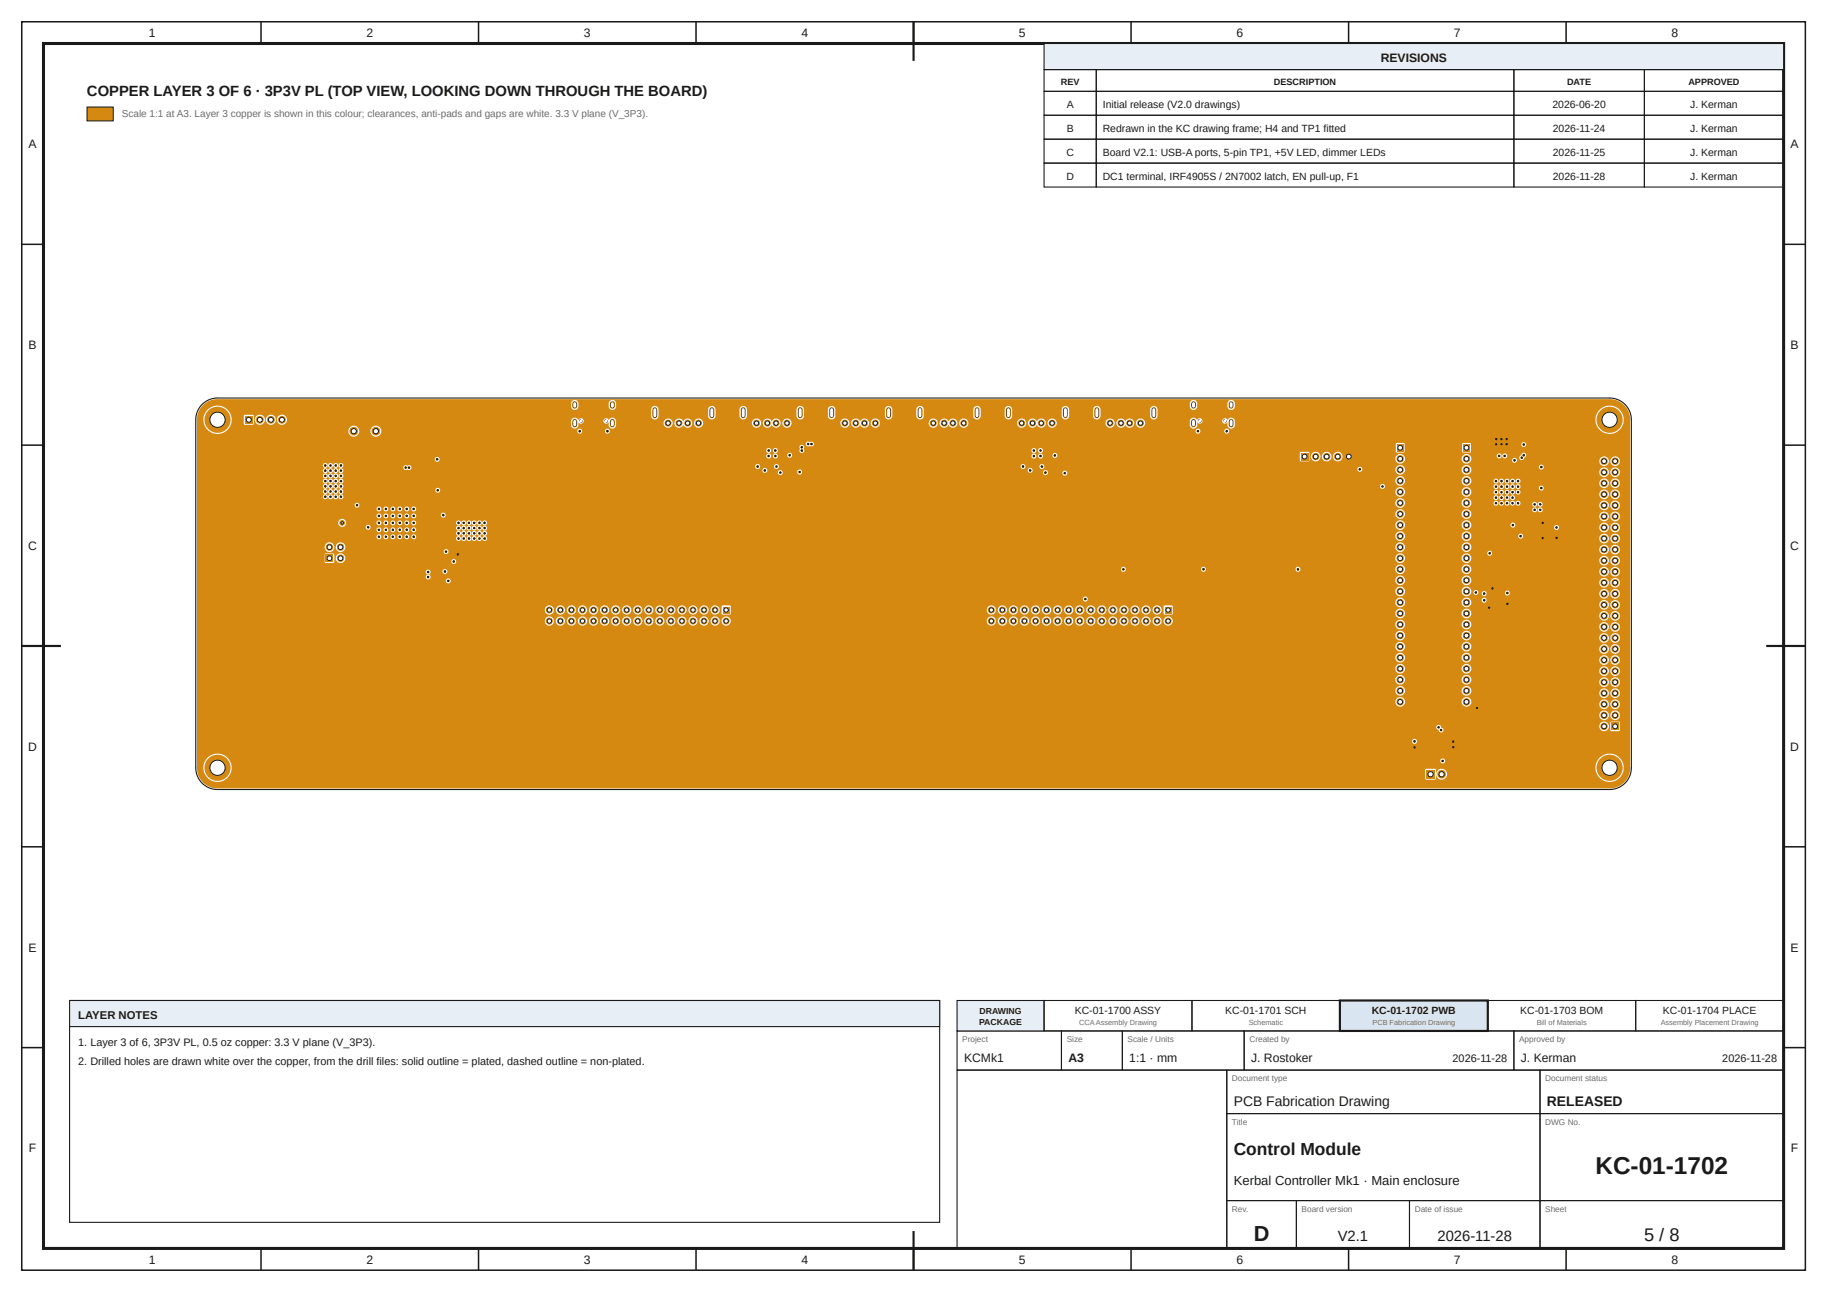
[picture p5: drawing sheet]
<svg xmlns="http://www.w3.org/2000/svg" width="420mm" height="297mm" viewBox="0 0 420 297" stroke-linecap="round" stroke-linejoin="round" font-family="sans-serif">
<defs><g id="words">
<text font-size="5.6" fill="#1a1a1a" x="366.7" y="270">KC-01-1702</text>
<text font-size="5" fill="#1a1a1a" x="288.2" y="285.2">D</text>
<text font-size="4.2" fill="#1a1a1a" x="377.9" y="285.2">5 / 8</text>
<text font-size="4" fill="#1a1a1a" x="283.6" y="265.5">Control Module</text>
<g font-size="3.4" fill="#1a1a1a">
<text x="20" y="22">COPPER LAYER 3 OF 6 · 3P3V PL (TOP VIEW, LOOKING DOWN THROUGH THE BOARD)</text>
<text x="307.5" y="285.2">V2.1</text>
<text x="330.4" y="285.2">2026-11-28</text>
</g>
<g font-size="3.2" fill="#1a1a1a">
<text x="283.6" y="254.2">PCB Fabrication Drawing</text>
<text x="355.6" y="254.2">RELEASED</text>
</g>
<text font-size="3" fill="#1a1a1a" x="283.6" y="272.5">Kerbal Controller Mk1 · Main enclosure</text>
<g font-size="2.8" fill="#1a1a1a">
<text x="34.2" y="8.6">1</text>
<text x="84.2" y="8.6">2</text>
<text x="134.2" y="8.6">3</text>
<text x="184.2" y="8.6">4</text>
<text x="234.2" y="8.6">5</text>
<text x="284.2" y="8.6">6</text>
<text x="334.2" y="8.6">7</text>
<text x="384.2" y="8.6">8</text>
<text x="317.4" y="14.3">REVISIONS</text>
<text x="6.6" y="34.1">A</text>
<text x="411.6" y="34.1">A</text>
<text x="6.6" y="80.2">B</text>
<text x="411.6" y="80.2">B</text>
<text x="6.5" y="126.4">C</text>
<text x="411.5" y="126.4">C</text>
<text x="6.5" y="172.6">D</text>
<text x="411.5" y="172.6">D</text>
<text x="6.6" y="218.7">E</text>
<text x="411.6" y="218.7">E</text>
<text x="221.6" y="244.2">KCMk1</text>
<text x="245.6" y="244.2">A3</text>
<text x="259.6" y="244.2">1:1 · mm</text>
<text x="287.6" y="244.2">J. Rostoker</text>
<text x="349.6" y="244.2">J. Kerman</text>
<text x="6.6" y="264.9">F</text>
<text x="411.6" y="264.9">F</text>
<text x="34.2" y="290.6">1</text>
<text x="84.2" y="290.6">2</text>
<text x="134.2" y="290.6">3</text>
<text x="184.2" y="290.6">4</text>
<text x="234.2" y="290.6">5</text>
<text x="284.2" y="290.6">6</text>
<text x="334.2" y="290.6">7</text>
<text x="384.2" y="290.6">8</text>
</g>
<text font-size="2.6" fill="#1a1a1a" x="18" y="234.2">LAYER NOTES</text>
<g font-size="2.5" fill="#1a1a1a">
<text x="18" y="240.5">1. Layer 3 of 6, 3P3V PL, 0.5 oz copper: 3.3 V plane (V_3P3).</text>
<text x="18" y="244.7">2. Drilled holes are drawn white over the copper, from the drill files: solid outline = plated, dashed outline = non-plated.</text>
<text x="333.9" y="244.2">2026-11-28</text>
<text x="395.9" y="244.2">2026-11-28</text>
</g>
<g font-size="2.4" fill="#1a1a1a">
<text x="245.2" y="24.9">A</text>
<text x="253.5" y="24.9">Initial release (V2.0 drawings)</text>
<text x="356.9" y="24.9">2026-06-20</text>
<text x="388.5" y="24.9">J. Kerman</text>
<text x="245.1" y="35.9">C</text>
<text x="245.2" y="30.4">B</text>
<text x="253.5" y="30.4">Redrawn in the KC drawing frame; H4 and TP1 fitted</text>
<text x="253.5" y="35.9">Board V2.1: USB-A ports, 5-pin TP1, +5V LED, dimmer LEDs</text>
<text x="357" y="30.4">2026-11-24</text>
<text x="357" y="35.9">2026-11-25</text>
<text x="388.5" y="30.4">J. Kerman</text>
<text x="388.5" y="35.9">J. Kerman</text>
<text x="245.1" y="41.4">D</text>
<text x="253.5" y="41.4">DC1 terminal, IRF4905S / 2N7002 latch, EN pull-up, F1</text>
<text x="357" y="41.4">2026-11-28</text>
<text x="388.5" y="41.4">J. Kerman</text>
<text x="247.1" y="233">KC-01-1700 ASSY</text>
<text x="281.7" y="233">KC-01-1701 SCH</text>
<text x="315.3" y="233">KC-01-1702 PWB</text>
<text x="349.5" y="233">KC-01-1703 BOM</text>
<text x="382.3" y="233">KC-01-1704 PLACE</text>
</g>
<text font-size="2.3" fill="#6b6b6b" x="28" y="27">Scale 1:1 at A3. Layer 3 copper is shown in this colour; clearances, anti-pads and gaps are white. 3.3 V plane (V_3P3).</text>
<g font-size="2.1" fill="#1a1a1a">
<text x="243.8" y="19.6">REV</text>
<text x="292.8" y="19.6">DESCRIPTION</text>
<text x="360.2" y="19.6">DATE</text>
<text x="388.1" y="19.6">APPROVED</text>
</g>
<g font-size="2" fill="#1a1a1a">
<text x="225.2" y="233">DRAWING</text>
<text x="225.1" y="235.6">PACKAGE</text>
</g>
<g font-size="1.9" fill="#6b6b6b">
<text x="221.2" y="239.6">Project</text>
<text x="245.2" y="239.6">Size</text>
<text x="259.2" y="239.6">Scale / Units</text>
<text x="287.2" y="239.6">Created by</text>
<text x="349.2" y="239.6">Approved by</text>
<text x="283.2" y="248.6">Document type</text>
<text x="355.2" y="248.6">Document status</text>
<text x="283.2" y="258.6">Title</text>
<text x="355.2" y="258.6">DWG No.</text>
<text x="283.2" y="278.6">Rev.</text>
<text x="299.2" y="278.6">Board version</text>
<text x="325.2" y="278.6">Date of issue</text>
<text x="355.2" y="278.6">Sheet</text>
</g>
<g font-size="1.7" fill="#6b6b6b">
<text x="248" y="235.7">CCAAssembly Drawing</text>
<text x="287" y="235.7">Schematic</text>
<text x="315.5" y="235.7">PCB Fabrication Drawing</text>
<text x="353.2" y="235.7">Bill of Materials</text>
<text x="381.7" y="235.7">Assembly Placement Drawing</text>
</g>
</g></defs>
<g fill="none" stroke="#1a1a1a" stroke-width=".35">
<path d="M5 5h410v287h-410zM60 5v5M110 5v5M160 5v5M210 5v5M260 5v5M310 5v5M360 5v5M5 56.2h5M410 56.2h5M5 102.3h5M410 102.3h5"/>
<path d="M5 148.5h5M410 148.5h5M5 194.7h5M410 194.7h5M5 240.8h5M410 240.8h5M60 287v5M110 287v5M160 287v5M210 287v5M260 287v5M310 287v5"/>
<path d="M360 287v5"/>
</g>
<path d="M10 10h400v277h-400z" fill="none" stroke="#1a1a1a" stroke-width=".7" stroke-linecap="butt"/>
<path d="M210 5v9M5 148.5h9M406 148.5h9M210 283v9" fill="none" stroke="#1a1a1a" stroke-width=".5"/>
<path d="M240 10h170v6h-170z" fill="#e8eef5"/>
<g fill="none" stroke="#1a1a1a" stroke-width=".25">
<path d="M240 10h170v6h-170zM240 16h12v5h-12zM252 16h96v5h-96zM348 16h30v5h-30zM378 16h32v5h-32zM240 21h12v5.5h-12zM240 26.5h12v5.5h-12zM240 32h12v5.5h-12zM240 37.5h12v5.5h-12zM252 21h96v5.5h-96zM252 26.5h96v5.5h-96zM252 32h96v5.5h-96z"/>
<path d="M252 37.5h96v5.5h-96zM348 21h30v5.5h-30zM348 26.5h30v5.5h-30zM348 32h30v5.5h-30zM348 37.5h30v5.5h-30zM378 21h32v5.5h-32zM378 26.5h32v5.5h-32zM378 32h32v5.5h-32zM378 37.5h32v5.5h-32zM220 237h24v9h-24zM244 237h14v9h-14zM258 237h28v9h-28z"/>
<path d="M286 237h62v9h-62zM348 237h62v9h-62zM220 246h62v41h-62zM282 246h72v10h-72zM282 256h72v20h-72zM354 246h56v10h-56zM354 256h56v20h-56zM282 276h16v11h-16zM298 276h26v11h-26zM324 276h30v11h-30zM354 276h56v11h-56z"/>
</g>
<path d="M220 230h20v7h-20z" fill="#e8eef5"/>
<path d="M220 230h20v7h-20zM240 230h34v7h-34zM274 230h34v7h-34z" fill="none" stroke="#1a1a1a" stroke-width=".25"/>
<path d="M308 230h34v7h-34z" fill="#d9e6f2"/>
<path d="M308 230h34v7h-34z" fill="none" stroke="#1a1a1a" stroke-width=".5"/>
<path d="M342 230h34v7h-34zM376 230h34v7h-34z" fill="none" stroke="#1a1a1a" stroke-width=".25"/>
<path d="M20 24.6h6v3.2h-6z" fill="#d68910"/>
<path d="M20 24.6h6v3.2h-6z" fill="none" stroke="#1a1a1a" stroke-width=".23"/>
<path d="M46.6 93.1l1.6-1 1.8-.3h320a4.7 4.7 0 0 1 4.7 4.7v80a4.7 4.7 0 0 1-4.7 4.7h-320a4.7 4.7 0 0 1-4.7-4.7v-80l.3-1.8z" fill="#d68910"/>
<g fill="#fff">
<path d="M56.1 95.4h2.2v2.2h-2.2z"/>
<path d="M74.7 127.3h2.1v2.1h-2.1z"/>
<path d="M92.9 107.1l.3-.2 .4 .2a.56 .56 0 0 1 .8 0 .56 .56 0 0 1 0 .8 .56 .56 0 0 1-.8 0 .56 .56 0 0 1-.8 0 .56 .56 0 0 1 .1-.8z"/>
<path d="M131.5 96.3a.86 .86 0 0 1 1.4 .3 .63 .63 0 0 1 1-.4 .63 .63 0 0 1 .1 1 .63 .63 0 0 1-1-.2v.7a.86 .86 0 0 1-.9 .8 .86 .86 0 0 1-.8-.8v-1z"/>
<path d="M131.5 92.2a.86 .86 0 0 1 .9-.2 .86 .86 0 0 1 .6 .8v.6a.86 .86 0 0 1-.9 .8 .86 .86 0 0 1-.8-.8v-.8z"/>
<path d="M138.9 96.3l.6-.1 .4 .4a.86 .86 0 0 1 1-.6 .86 .86 0 0 1 .7 .9v.8a.86 .86 0 0 1-.8 .8 .86 .86 0 0 1-.9-.8v-.7a.63 .63 0 0 1-.9 .3 .63 .63 0 0 1-.1-1z"/>
<path d="M140.2 92.2a.86 .86 0 0 1 .9-.2 .86 .86 0 0 1 .5 .8v.6a.86 .86 0 0 1-.8 .8 .86 .86 0 0 1-.9-.8v-.8z"/>
<path d="M149.9 93.6a.86 .86 0 0 1 1-.2 .86 .86 0 0 1 .5 .8v1.4a.86 .86 0 0 1-.9 .8 .86 .86 0 0 1-.8-.8v-1.6z"/>
<path d="M155.3 96.6a1.06 1.06 0 0 1 1.8 .3 1.06 1.06 0 0 1 1.6-.5 1.06 1.06 0 0 1 0 1.7 1.06 1.06 0 0 1-1.6-.5 1.06 1.06 0 0 1-1.5 .6 1.06 1.06 0 0 1-.3-1.6z"/>
<path d="M163 93.6a.86 .86 0 0 1 1-.2 .86 .86 0 0 1 .5 .8v1.4a.86 .86 0 0 1-.9 .8 .86 .86 0 0 1-.8-.8v-1.6z"/>
<path d="M165.9 139.2h2v2h-2z"/>
<path d="M170.2 93.6a.86 .86 0 0 1 1-.2 .86 .86 0 0 1 .5 .8v1.4a.86 .86 0 0 1-.9 .8 .86 .86 0 0 1-.8-.8v-1.6z"/>
<path d="M175.6 96.6a1.06 1.06 0 0 1 1.8 .3 1.06 1.06 0 0 1 1.6-.5 1.06 1.06 0 0 1 0 1.7 1.06 1.06 0 0 1-1.6-.5 1.06 1.06 0 0 1-1.5 .6 1.06 1.06 0 0 1-.3-1.6z"/>
<path d="M183.3 93.6a.86 .86 0 0 1 1-.2 .86 .86 0 0 1 .5 .8v1.4a.86 .86 0 0 1-.9 .8 .86 .86 0 0 1-.8-.8v-1.6z"/>
<path d="M183.9 102.5a.56 .56 0 0 1 .8-.1 .56 .56 0 0 1 0 .8 .56 .56 0 0 1 0 .8 .56 .56 0 0 1-.8 0 .56 .56 0 0 1 0-.8l-.1-.5z"/>
<path d="M185.4 101.7l.3-.2 .5 .2a.56 .56 0 0 1 .7 0 .56 .56 0 0 1 0 .8 .56 .56 0 0 1-.7 0 .56 .56 0 0 1-.8 0 .56 .56 0 0 1 0-.8z"/>
<path d="M190.6 93.6a.86 .86 0 0 1 .9-.2 .86 .86 0 0 1 .5 .8v1.4a.86 .86 0 0 1-.8 .8 .86 .86 0 0 1-.9-.8v-1.6z"/>
<path d="M195.9 96.6a1.06 1.06 0 0 1 1.8 .3 1.06 1.06 0 0 1 1.6-.5 1.06 1.06 0 0 1 0 1.7 1.06 1.06 0 0 1-1.6-.5 1.06 1.06 0 0 1-1.5 .6 1.06 1.06 0 0 1-.3-1.6z"/>
<path d="M203.7 93.6a.86 .86 0 0 1 .9-.2 .86 .86 0 0 1 .5 .8v1.4a.86 .86 0 0 1-.8 .8 .86 .86 0 0 1-.9-.8v-1.6z"/>
<path d="M210.9 93.6a.86 .86 0 0 1 .9-.2 .86 .86 0 0 1 .5 .8v1.4a.86 .86 0 0 1-.8 .8 .86 .86 0 0 1-.9-.8v-1.6z"/>
<path d="M216.2 96.6a1.06 1.06 0 0 1 1.8 .3 1.06 1.06 0 0 1 1.7-.5 1.06 1.06 0 0 1 0 1.7 1.06 1.06 0 0 1-1.7-.5 1.06 1.06 0 0 1-1.5 .6 1.06 1.06 0 0 1-.3-1.6z"/>
<path d="M224 93.6a.86 .86 0 0 1 .9-.2 .86 .86 0 0 1 .5 .8v1.4a.86 .86 0 0 1-.8 .8 .86 .86 0 0 1-.9-.8v-1.6z"/>
<path d="M231.2 93.6a.86 .86 0 0 1 .9-.2 .86 .86 0 0 1 .6 .8v1.4a.86 .86 0 0 1-.9 .8 .86 .86 0 0 1-.9-.8l.1-1.6z"/>
<path d="M236.5 96.6a1.06 1.06 0 0 1 1.9 .3 1.06 1.06 0 0 1 1.6-.5 1.06 1.06 0 0 1 0 1.7 1.06 1.06 0 0 1-1.6-.5 1.06 1.06 0 0 1-1.6 .6 1.06 1.06 0 0 1-.3-1.6z"/>
<path d="M244.3 93.6a.86 .86 0 0 1 .9-.2 .86 .86 0 0 1 .6 .8v1.4a.86 .86 0 0 1-.9 .8 .86 .86 0 0 1-.9-.8l.1-1.6z"/>
<path d="M251.5 93.6a.86 .86 0 0 1 1-.2 .86 .86 0 0 1 .5 .8v1.4a.86 .86 0 0 1-.9 .8 .86 .86 0 0 1-.8-.8v-1.6z"/>
<path d="M256.9 96.6a1.06 1.06 0 0 1 1.8 .3 1.06 1.06 0 0 1 1.6-.5 1.06 1.06 0 0 1 0 1.7 1.06 1.06 0 0 1-1.6-.5 1.06 1.06 0 0 1-1.5 .6 1.06 1.06 0 0 1-.3-1.6z"/>
<path d="M264.6 93.6a.86 .86 0 0 1 1-.2 .86 .86 0 0 1 .5 .8v1.4a.86 .86 0 0 1-.9 .8 .86 .86 0 0 1-.8-.8v-1.6z"/>
<path d="M267.5 139.2h2v2h-2z"/>
<path d="M273.7 92.2a.86 .86 0 0 1 1-.2 .86 .86 0 0 1 .5 .8v.6a.86 .86 0 0 1-.8 .9 .86 .86 0 0 1-.9-.9v-.8z"/>
<path d="M273.7 96.3a.86 .86 0 0 1 1.5 .3 .63 .63 0 0 1 .9-.4 .63 .63 0 0 1 .1 1 .63 .63 0 0 1-1-.2v.7a.86 .86 0 0 1-.8 .8 .86 .86 0 0 1-.9-.8v-1z"/>
<path d="M281.1 96.3l.6-.1 .5 .4a.86 .86 0 0 1 .9-.6 .86 .86 0 0 1 .8 .9v.8a.86 .86 0 0 1-.9 .8 .86 .86 0 0 1-.9-.8v-.7a.63 .63 0 0 1-.9 .3 .63 .63 0 0 1-.1-1z"/>
<path d="M282.4 92.2a.86 .86 0 0 1 .9-.2 .86 .86 0 0 1 .6 .8v.6a.86 .86 0 0 1-.9 .9 .86 .86 0 0 1-.9-.9l.1-.8z"/>
<path d="M298.9 103.9h2v2.1h-2z"/>
<path d="M320.9 101.9h1.9v2.1h-1.9z"/>
<path d="M327.7 176.8h2.3v2.4h-2.3z"/>
<path d="M330.3 166.8a.56 .56 0 0 1 .7-.1 .56 .56 0 0 1 .2 .6 .56 .56 0 0 1 .6 .5 .56 .56 0 0 1-.6 .6 .56 .56 0 0 1-.5-.6 .56 .56 0 0 1-.5-.4 .56 .56 0 0 1 .1-.6z"/>
<path d="M336.2 101.9h1.8v2.1h-1.8z"/>
<path d="M349.9 104.2a.56 .56 0 0 1 .9 .2 .56 .56 0 0 1-.4 .8 .56 .56 0 0 1-.6 .6 .56 .56 0 0 1-.6-.5 .56 .56 0 0 1 .5-.6z"/>
<path d="M370.2 165.9h2.1v2.1h-2.1z"/>
<circle cx="50" cy="96.5" r="3.3"/>
<circle cx="50" cy="176.5" r="3.3"/>
<circle cx="59.7" cy="96.5" r="1.16"/>
<circle cx="62.3" cy="96.5" r="1.16"/>
<circle cx="64.8" cy="96.5" r="1.16"/>
<circle cx="74.8" cy="107" r=".57"/>
<circle cx="74.8" cy="108.2" r=".57"/>
<circle cx="74.8" cy="109.4" r=".57"/>
<circle cx="74.8" cy="110.6" r=".57"/>
<circle cx="74.8" cy="111.8" r=".57"/>
<circle cx="74.8" cy="113" r=".57"/>
<circle cx="74.8" cy="114.2" r=".57"/>
<circle cx="75.7" cy="125.8" r="1.11"/>
<circle cx="76" cy="107" r=".57"/>
<circle cx="76" cy="108.2" r=".57"/>
<circle cx="76" cy="109.4" r=".57"/>
<circle cx="76" cy="110.6" r=".57"/>
<circle cx="76" cy="111.8" r=".57"/>
<circle cx="76" cy="113" r=".57"/>
<circle cx="76" cy="114.2" r=".57"/>
<circle cx="77.2" cy="107" r=".57"/>
<circle cx="77.2" cy="108.2" r=".57"/>
<circle cx="77.2" cy="109.4" r=".57"/>
<circle cx="77.2" cy="110.6" r=".57"/>
<circle cx="77.2" cy="111.8" r=".57"/>
<circle cx="77.2" cy="113" r=".57"/>
<circle cx="77.2" cy="114.2" r=".57"/>
<circle cx="78.3" cy="128.3" r="1.11"/>
<circle cx="78.3" cy="125.8" r="1.11"/>
<circle cx="78.7" cy="120.2" r=".92"/>
<circle cx="78.4" cy="107" r=".57"/>
<circle cx="78.4" cy="108.2" r=".57"/>
<circle cx="78.4" cy="109.4" r=".57"/>
<circle cx="78.4" cy="110.6" r=".57"/>
<circle cx="78.4" cy="111.8" r=".57"/>
<circle cx="78.4" cy="113" r=".57"/>
<circle cx="78.4" cy="114.2" r=".57"/>
<circle cx="81.3" cy="99.1" r="1.26"/>
<circle cx="82.1" cy="116.1" r=".56"/>
<circle cx="84.6" cy="121.2" r=".57"/>
<circle cx="86.4" cy="99.1" r="1.26"/>
<circle cx="87.1" cy="117" r=".57"/>
<circle cx="87.1" cy="118.6" r=".57"/>
<circle cx="87.1" cy="121.8" r=".57"/>
<circle cx="87.1" cy="123.4" r=".57"/>
<circle cx="87.1" cy="120.2" r=".57"/>
<circle cx="88.7" cy="118.6" r=".57"/>
<circle cx="88.7" cy="117" r=".57"/>
<circle cx="88.7" cy="123.4" r=".57"/>
<circle cx="88.7" cy="121.8" r=".57"/>
<circle cx="88.7" cy="120.2" r=".57"/>
<circle cx="90.3" cy="118.6" r=".57"/>
<circle cx="90.3" cy="117" r=".57"/>
<circle cx="90.3" cy="123.4" r=".57"/>
<circle cx="90.3" cy="121.8" r=".57"/>
<circle cx="90.3" cy="120.2" r=".57"/>
<circle cx="91.9" cy="118.6" r=".57"/>
<circle cx="91.9" cy="117" r=".57"/>
<circle cx="91.9" cy="123.4" r=".57"/>
<circle cx="91.9" cy="121.8" r=".57"/>
<circle cx="91.9" cy="120.2" r=".57"/>
<circle cx="93.5" cy="117" r=".57"/>
<circle cx="93.5" cy="118.6" r=".57"/>
<circle cx="93.5" cy="123.4" r=".57"/>
<circle cx="93.5" cy="121.8" r=".57"/>
<circle cx="93.5" cy="120.2" r=".57"/>
<circle cx="95.1" cy="117" r=".57"/>
<circle cx="95.1" cy="118.6" r=".57"/>
<circle cx="95.1" cy="123.4" r=".57"/>
<circle cx="95.1" cy="121.8" r=".57"/>
<circle cx="95.1" cy="120.2" r=".57"/>
<circle cx="98.4" cy="132.6" r=".57"/>
<circle cx="98.4" cy="131.5" r=".56"/>
<circle cx="100.5" cy="105.6" r=".57"/>
<circle cx="100.6" cy="112.7" r=".57"/>
<circle cx="101.9" cy="118.4" r=".57"/>
<circle cx="102.3" cy="131.4" r=".57"/>
<circle cx="102.5" cy="126.8" r=".57"/>
<circle cx="103" cy="133.5" r=".57"/>
<circle cx="104.3" cy="129.1" r=".57"/>
<circle cx="105.4" cy="120.2" r=".57"/>
<circle cx="105.4" cy="121.4" r=".57"/>
<circle cx="105.4" cy="123.8" r=".57"/>
<circle cx="105.4" cy="122.6" r=".57"/>
<circle cx="106.6" cy="120.2" r=".57"/>
<circle cx="106.6" cy="121.4" r=".57"/>
<circle cx="106.6" cy="123.8" r=".57"/>
<circle cx="106.6" cy="122.6" r=".57"/>
<circle cx="107.8" cy="120.2" r=".57"/>
<circle cx="107.8" cy="121.4" r=".57"/>
<circle cx="107.8" cy="123.8" r=".57"/>
<circle cx="107.8" cy="122.6" r=".57"/>
<circle cx="109" cy="120.2" r=".57"/>
<circle cx="109" cy="121.4" r=".57"/>
<circle cx="109" cy="122.6" r=".57"/>
<circle cx="109" cy="123.8" r=".57"/>
<circle cx="110.2" cy="120.2" r=".57"/>
<circle cx="110.2" cy="121.4" r=".57"/>
<circle cx="110.2" cy="122.6" r=".57"/>
<circle cx="110.2" cy="123.8" r=".57"/>
<circle cx="111.4" cy="120.2" r=".57"/>
<circle cx="111.4" cy="121.4" r=".57"/>
<circle cx="111.4" cy="122.6" r=".57"/>
<circle cx="111.4" cy="123.8" r=".57"/>
<circle cx="126.3" cy="142.8" r="1.06"/>
<circle cx="126.3" cy="140.2" r="1.06"/>
<circle cx="128.8" cy="140.2" r="1.06"/>
<circle cx="128.8" cy="142.8" r="1.06"/>
<circle cx="131.4" cy="140.2" r="1.06"/>
<circle cx="131.4" cy="142.8" r="1.06"/>
<circle cx="133.3" cy="99.1" r=".57"/>
<circle cx="133.9" cy="140.2" r="1.06"/>
<circle cx="133.9" cy="142.8" r="1.06"/>
<circle cx="136.4" cy="140.2" r="1.06"/>
<circle cx="136.4" cy="142.8" r="1.06"/>
<circle cx="139" cy="140.2" r="1.06"/>
<circle cx="139" cy="142.8" r="1.06"/>
<circle cx="139.6" cy="99.1" r=".57"/>
<circle cx="141.5" cy="140.2" r="1.06"/>
<circle cx="141.5" cy="142.8" r="1.06"/>
<circle cx="144.1" cy="140.2" r="1.06"/>
<circle cx="144.1" cy="142.8" r="1.06"/>
<circle cx="146.6" cy="140.2" r="1.06"/>
<circle cx="146.6" cy="142.8" r="1.06"/>
<circle cx="149.1" cy="140.2" r="1.06"/>
<circle cx="149.1" cy="142.8" r="1.06"/>
<circle cx="151.7" cy="140.2" r="1.06"/>
<circle cx="151.7" cy="142.8" r="1.06"/>
<circle cx="153.6" cy="97.3" r="1.06"/>
<circle cx="154.2" cy="140.2" r="1.06"/>
<circle cx="154.2" cy="142.8" r="1.06"/>
<circle cx="156.8" cy="140.2" r="1.06"/>
<circle cx="156.8" cy="142.8" r="1.06"/>
<circle cx="159.3" cy="140.2" r="1.06"/>
<circle cx="159.3" cy="142.8" r="1.06"/>
<circle cx="160.6" cy="97.3" r="1.06"/>
<circle cx="161.8" cy="140.2" r="1.06"/>
<circle cx="161.8" cy="142.8" r="1.06"/>
<circle cx="164.4" cy="140.2" r="1.06"/>
<circle cx="164.4" cy="142.8" r="1.06"/>
<circle cx="166.9" cy="142.8" r="1.06"/>
<circle cx="173.9" cy="97.3" r="1.06"/>
<circle cx="174.2" cy="107.2" r=".57"/>
<circle cx="175.8" cy="108.1" r=".57"/>
<circle cx="176.7" cy="104.8" r=".57"/>
<circle cx="176.7" cy="103.6" r=".57"/>
<circle cx="178.2" cy="104.8" r=".57"/>
<circle cx="178.2" cy="103.6" r=".57"/>
<circle cx="178.5" cy="107.2" r=".57"/>
<circle cx="179.4" cy="108.6" r=".57"/>
<circle cx="180.9" cy="97.3" r="1.06"/>
<circle cx="181.5" cy="104.7" r=".57"/>
<circle cx="183.8" cy="108.5" r=".57"/>
<circle cx="194.2" cy="97.3" r="1.06"/>
<circle cx="201.2" cy="97.3" r="1.06"/>
<circle cx="214.5" cy="97.3" r="1.06"/>
<circle cx="221.5" cy="97.3" r="1.06"/>
<circle cx="227.9" cy="142.8" r="1.06"/>
<circle cx="227.9" cy="140.2" r="1.06"/>
<circle cx="230.4" cy="142.8" r="1.06"/>
<circle cx="230.4" cy="140.2" r="1.06"/>
<circle cx="233" cy="142.8" r="1.06"/>
<circle cx="233" cy="140.2" r="1.06"/>
<circle cx="234.8" cy="97.3" r="1.06"/>
<circle cx="235.5" cy="142.8" r="1.06"/>
<circle cx="235.5" cy="140.2" r="1.06"/>
<circle cx="235.1" cy="107.2" r=".56"/>
<circle cx="236.8" cy="108.1" r=".57"/>
<circle cx="238" cy="142.8" r="1.06"/>
<circle cx="238" cy="140.2" r="1.06"/>
<circle cx="237.7" cy="103.6" r=".57"/>
<circle cx="237.7" cy="104.9" r=".57"/>
<circle cx="239.2" cy="103.6" r=".57"/>
<circle cx="239.2" cy="104.8" r=".57"/>
<circle cx="239.5" cy="107.3" r=".57"/>
<circle cx="240.6" cy="142.8" r="1.06"/>
<circle cx="240.6" cy="140.2" r="1.06"/>
<circle cx="240.3" cy="108.6" r=".57"/>
<circle cx="241.8" cy="97.3" r="1.06"/>
<circle cx="242.5" cy="104.7" r=".57"/>
<circle cx="243.1" cy="142.8" r="1.06"/>
<circle cx="243.1" cy="140.2" r="1.06"/>
<circle cx="244.8" cy="108.8" r=".57"/>
<circle cx="245.7" cy="142.8" r="1.06"/>
<circle cx="245.7" cy="140.2" r="1.06"/>
<circle cx="248.2" cy="142.8" r="1.06"/>
<circle cx="248.2" cy="140.2" r="1.06"/>
<circle cx="249.5" cy="137.7" r=".57"/>
<circle cx="250.7" cy="142.8" r="1.06"/>
<circle cx="250.7" cy="140.2" r="1.06"/>
<circle cx="253.3" cy="140.2" r="1.06"/>
<circle cx="253.3" cy="142.8" r="1.06"/>
<circle cx="255.2" cy="97.3" r="1.06"/>
<circle cx="255.8" cy="140.2" r="1.06"/>
<circle cx="255.8" cy="142.8" r="1.06"/>
<circle cx="258.4" cy="140.2" r="1.06"/>
<circle cx="258.4" cy="142.8" r="1.06"/>
<circle cx="258.2" cy="130.9" r=".57"/>
<circle cx="260.9" cy="140.2" r="1.06"/>
<circle cx="260.9" cy="142.8" r="1.06"/>
<circle cx="262.2" cy="97.3" r="1.06"/>
<circle cx="263.4" cy="140.2" r="1.06"/>
<circle cx="263.4" cy="142.8" r="1.06"/>
<circle cx="266" cy="140.2" r="1.06"/>
<circle cx="266" cy="142.8" r="1.06"/>
<circle cx="268.5" cy="142.8" r="1.06"/>
<circle cx="275.4" cy="99.1" r=".57"/>
<circle cx="276.7" cy="130.9" r=".57"/>
<circle cx="282" cy="99.1" r=".57"/>
<circle cx="298.4" cy="130.9" r=".57"/>
<circle cx="302.4" cy="105" r="1.11"/>
<circle cx="305" cy="105" r="1.11"/>
<circle cx="307.5" cy="105" r="1.11"/>
<circle cx="312.6" cy="107.9" r=".57"/>
<circle cx="317.8" cy="111.8" r=".57"/>
<circle cx="321.9" cy="110.6" r="1.11"/>
<circle cx="321.9" cy="108" r="1.11"/>
<circle cx="321.9" cy="105.5" r="1.11"/>
<circle cx="321.9" cy="156.3" r="1.11"/>
<circle cx="321.9" cy="153.7" r="1.11"/>
<circle cx="321.9" cy="151.2" r="1.11"/>
<circle cx="321.9" cy="148.7" r="1.11"/>
<circle cx="321.9" cy="146.1" r="1.11"/>
<circle cx="321.9" cy="161.4" r="1.11"/>
<circle cx="321.9" cy="158.8" r="1.11"/>
<circle cx="321.9" cy="138.5" r="1.11"/>
<circle cx="321.9" cy="136" r="1.11"/>
<circle cx="321.9" cy="143.6" r="1.11"/>
<circle cx="321.9" cy="141" r="1.11"/>
<circle cx="321.9" cy="113.1" r="1.11"/>
<circle cx="321.9" cy="118.2" r="1.11"/>
<circle cx="321.9" cy="115.6" r="1.11"/>
<circle cx="321.9" cy="128.3" r="1.11"/>
<circle cx="321.9" cy="125.8" r="1.11"/>
<circle cx="321.9" cy="133.4" r="1.11"/>
<circle cx="321.9" cy="130.9" r="1.11"/>
<circle cx="321.9" cy="123.3" r="1.11"/>
<circle cx="321.9" cy="120.7" r="1.11"/>
<circle cx="325.2" cy="170.4" r=".57"/>
<circle cx="331.4" cy="178" r="1.26"/>
<circle cx="331.6" cy="174.9" r=".57"/>
<circle cx="337.1" cy="110.6" r="1.11"/>
<circle cx="337.1" cy="108" r="1.11"/>
<circle cx="337.1" cy="105.5" r="1.11"/>
<circle cx="337.1" cy="156.3" r="1.11"/>
<circle cx="337.1" cy="153.7" r="1.11"/>
<circle cx="337.1" cy="151.2" r="1.11"/>
<circle cx="337.1" cy="148.7" r="1.11"/>
<circle cx="337.1" cy="146.1" r="1.11"/>
<circle cx="337.1" cy="161.4" r="1.11"/>
<circle cx="337.1" cy="158.8" r="1.11"/>
<circle cx="337.1" cy="138.5" r="1.11"/>
<circle cx="337.1" cy="136" r="1.11"/>
<circle cx="337.1" cy="141" r="1.11"/>
<circle cx="337.1" cy="143.6" r="1.11"/>
<circle cx="337.1" cy="113.1" r="1.11"/>
<circle cx="337.1" cy="118.2" r="1.11"/>
<circle cx="337.1" cy="115.6" r="1.11"/>
<circle cx="337.1" cy="125.8" r="1.11"/>
<circle cx="337.1" cy="128.3" r="1.11"/>
<circle cx="337.1" cy="133.4" r="1.11"/>
<circle cx="337.1" cy="130.9" r="1.11"/>
<circle cx="337.1" cy="123.3" r="1.11"/>
<circle cx="337.1" cy="120.7" r="1.11"/>
<circle cx="339.3" cy="136.2" r=".57"/>
<circle cx="341.2" cy="138" r=".57"/>
<circle cx="341.2" cy="136.5" r=".57"/>
<circle cx="342.4" cy="127.2" r=".57"/>
<circle cx="343.9" cy="110.6" r=".56"/>
<circle cx="343.9" cy="113.1" r=".56"/>
<circle cx="343.9" cy="111.9" r=".56"/>
<circle cx="343.9" cy="114.4" r=".56"/>
<circle cx="343.9" cy="115.7" r=".56"/>
<circle cx="344.6" cy="104.8" r=".57"/>
<circle cx="345.1" cy="110.6" r=".56"/>
<circle cx="345.1" cy="113.1" r=".56"/>
<circle cx="345.1" cy="111.9" r=".56"/>
<circle cx="345.1" cy="114.4" r=".56"/>
<circle cx="345.1" cy="115.7" r=".56"/>
<circle cx="345.9" cy="104.8" r=".57"/>
<circle cx="346.4" cy="110.6" r=".56"/>
<circle cx="346.4" cy="113.1" r=".56"/>
<circle cx="346.4" cy="111.9" r=".56"/>
<circle cx="346.4" cy="114.4" r=".56"/>
<circle cx="346.4" cy="115.7" r=".56"/>
<circle cx="346.5" cy="136.3" r=".57"/>
<circle cx="347.7" cy="110.6" r=".56"/>
<circle cx="347.7" cy="113.1" r=".56"/>
<circle cx="347.7" cy="111.9" r=".56"/>
<circle cx="347.7" cy="114.4" r=".56"/>
<circle cx="347.7" cy="115.7" r=".56"/>
<circle cx="347.8" cy="120.7" r=".57"/>
<circle cx="348.2" cy="105.8" r=".57"/>
<circle cx="349" cy="110.6" r=".56"/>
<circle cx="349" cy="113.1" r=".56"/>
<circle cx="349" cy="111.9" r=".56"/>
<circle cx="349" cy="115.7" r=".56"/>
<circle cx="349.6" cy="123.3" r=".57"/>
<circle cx="350.3" cy="102.2" r=".56"/>
<circle cx="352.8" cy="115.9" r=".56"/>
<circle cx="352.8" cy="117.2" r=".56"/>
<circle cx="354" cy="115.9" r=".56"/>
<circle cx="354" cy="117.2" r=".56"/>
<circle cx="354.3" cy="107.4" r=".57"/>
<circle cx="354.3" cy="112.2" r=".57"/>
<circle cx="357.8" cy="121.3" r=".57"/>
<circle cx="370" cy="96.5" r="3.3"/>
<circle cx="370" cy="176.5" r="3.3"/>
<circle cx="368.7" cy="106" r="1.11"/>
<circle cx="368.7" cy="108.6" r="1.11"/>
<circle cx="368.7" cy="111.1" r="1.11"/>
<circle cx="368.7" cy="154.3" r="1.11"/>
<circle cx="368.7" cy="149.2" r="1.11"/>
<circle cx="368.7" cy="151.7" r="1.11"/>
<circle cx="368.7" cy="146.7" r="1.11"/>
<circle cx="368.7" cy="161.9" r="1.11"/>
<circle cx="368.7" cy="159.4" r="1.11"/>
<circle cx="368.7" cy="167" r="1.11"/>
<circle cx="368.7" cy="164.4" r="1.11"/>
<circle cx="368.7" cy="156.8" r="1.11"/>
<circle cx="368.7" cy="139" r="1.11"/>
<circle cx="368.7" cy="136.5" r="1.11"/>
<circle cx="368.7" cy="141.6" r="1.11"/>
<circle cx="368.7" cy="144.1" r="1.11"/>
<circle cx="368.7" cy="113.6" r="1.11"/>
<circle cx="368.7" cy="118.7" r="1.11"/>
<circle cx="368.7" cy="116.2" r="1.11"/>
<circle cx="368.7" cy="126.3" r="1.11"/>
<circle cx="368.7" cy="131.4" r="1.11"/>
<circle cx="368.7" cy="128.9" r="1.11"/>
<circle cx="368.7" cy="121.3" r="1.11"/>
<circle cx="368.7" cy="123.8" r="1.11"/>
<circle cx="368.7" cy="134" r="1.11"/>
<circle cx="371.3" cy="106" r="1.11"/>
<circle cx="371.3" cy="108.6" r="1.11"/>
<circle cx="371.3" cy="111.1" r="1.11"/>
<circle cx="371.3" cy="154.3" r="1.11"/>
<circle cx="371.3" cy="149.2" r="1.11"/>
<circle cx="371.3" cy="151.7" r="1.11"/>
<circle cx="371.3" cy="146.7" r="1.11"/>
<circle cx="371.3" cy="161.9" r="1.11"/>
<circle cx="371.3" cy="159.4" r="1.11"/>
<circle cx="371.3" cy="164.4" r="1.11"/>
<circle cx="371.3" cy="156.8" r="1.11"/>
<circle cx="371.3" cy="136.5" r="1.11"/>
<circle cx="371.3" cy="139" r="1.11"/>
<circle cx="371.3" cy="141.6" r="1.11"/>
<circle cx="371.3" cy="144.1" r="1.11"/>
<circle cx="371.3" cy="113.6" r="1.11"/>
<circle cx="371.3" cy="118.7" r="1.11"/>
<circle cx="371.3" cy="116.2" r="1.11"/>
<circle cx="371.3" cy="126.3" r="1.11"/>
<circle cx="371.3" cy="131.4" r="1.11"/>
<circle cx="371.3" cy="128.9" r="1.11"/>
<circle cx="371.3" cy="121.3" r="1.11"/>
<circle cx="371.3" cy="123.8" r="1.11"/>
<circle cx="371.3" cy="134" r="1.11"/>
</g>
<g fill="#d68910">
<path d="M56.3 95.6h1.8v1.8h-1.8z"/>
<path d="M370.4 166.1h1.7v1.7h-1.7z"/>
<path d="M166.1 139.4h1.6v1.6h-1.6z"/>
<path d="M267.7 139.4h1.6v1.6h-1.6z"/>
<circle cx="50" cy="96.5" r="3"/>
<circle cx="50" cy="176.5" r="3"/>
<circle cx="370" cy="96.5" r="3"/>
<circle cx="370" cy="176.5" r="3"/>
<circle cx="59.7" cy="96.5" r=".9"/>
<circle cx="62.3" cy="96.5" r=".9"/>
<circle cx="64.8" cy="96.5" r=".9"/>
<circle cx="368.7" cy="106" r=".85"/>
<circle cx="371.3" cy="106" r=".85"/>
<circle cx="368.7" cy="108.6" r=".85"/>
<circle cx="371.3" cy="108.6" r=".85"/>
<circle cx="368.7" cy="111.1" r=".85"/>
<circle cx="371.3" cy="111.1" r=".85"/>
<circle cx="368.7" cy="113.6" r=".85"/>
<circle cx="371.3" cy="113.6" r=".85"/>
<circle cx="368.7" cy="116.2" r=".85"/>
<circle cx="371.3" cy="116.2" r=".85"/>
<circle cx="368.7" cy="118.7" r=".85"/>
<circle cx="371.3" cy="118.7" r=".85"/>
<circle cx="368.7" cy="121.3" r=".85"/>
<circle cx="371.3" cy="121.3" r=".85"/>
<circle cx="368.7" cy="123.8" r=".85"/>
<circle cx="371.3" cy="123.8" r=".85"/>
<circle cx="368.7" cy="126.3" r=".85"/>
<circle cx="371.3" cy="126.3" r=".85"/>
<circle cx="368.7" cy="128.9" r=".85"/>
<circle cx="371.3" cy="128.9" r=".85"/>
<circle cx="368.7" cy="131.4" r=".85"/>
<circle cx="371.3" cy="131.4" r=".85"/>
<circle cx="368.7" cy="134" r=".85"/>
<circle cx="371.3" cy="134" r=".85"/>
<circle cx="368.7" cy="136.5" r=".85"/>
<circle cx="371.3" cy="136.5" r=".85"/>
<circle cx="368.7" cy="139" r=".85"/>
<circle cx="371.3" cy="139" r=".85"/>
<circle cx="368.7" cy="141.6" r=".85"/>
<circle cx="371.3" cy="141.6" r=".85"/>
<circle cx="368.7" cy="144.1" r=".85"/>
<circle cx="371.3" cy="144.1" r=".85"/>
<circle cx="368.7" cy="146.7" r=".85"/>
<circle cx="371.3" cy="146.7" r=".85"/>
<circle cx="368.7" cy="149.2" r=".85"/>
<circle cx="371.3" cy="149.2" r=".85"/>
<circle cx="368.7" cy="151.7" r=".85"/>
<circle cx="371.3" cy="151.7" r=".85"/>
<circle cx="368.7" cy="154.3" r=".85"/>
<circle cx="371.3" cy="154.3" r=".85"/>
<circle cx="368.7" cy="156.8" r=".85"/>
<circle cx="371.3" cy="156.8" r=".85"/>
<circle cx="368.7" cy="159.4" r=".85"/>
<circle cx="371.3" cy="159.4" r=".85"/>
<circle cx="368.7" cy="161.9" r=".85"/>
<circle cx="371.3" cy="161.9" r=".85"/>
<circle cx="368.7" cy="164.4" r=".85"/>
<circle cx="371.3" cy="164.4" r=".85"/>
<circle cx="368.7" cy="167" r=".85"/>
<circle cx="166.9" cy="142.8" r=".8"/>
<circle cx="164.4" cy="140.2" r=".8"/>
<circle cx="164.4" cy="142.8" r=".8"/>
<circle cx="161.8" cy="140.2" r=".8"/>
<circle cx="161.8" cy="142.8" r=".8"/>
<circle cx="159.3" cy="140.2" r=".8"/>
<circle cx="159.3" cy="142.8" r=".8"/>
<circle cx="156.8" cy="140.2" r=".8"/>
<circle cx="156.8" cy="142.8" r=".8"/>
<circle cx="154.2" cy="140.2" r=".8"/>
<circle cx="154.2" cy="142.8" r=".8"/>
<circle cx="151.7" cy="140.2" r=".8"/>
<circle cx="151.7" cy="142.8" r=".8"/>
<circle cx="149.1" cy="140.2" r=".8"/>
<circle cx="149.1" cy="142.8" r=".8"/>
<circle cx="146.6" cy="140.2" r=".8"/>
<circle cx="146.6" cy="142.8" r=".8"/>
<circle cx="144.1" cy="140.2" r=".8"/>
<circle cx="144.1" cy="142.8" r=".8"/>
<circle cx="141.5" cy="140.2" r=".8"/>
<circle cx="141.5" cy="142.8" r=".8"/>
<circle cx="139" cy="140.2" r=".8"/>
<circle cx="139" cy="142.8" r=".8"/>
<circle cx="136.4" cy="140.2" r=".8"/>
<circle cx="136.4" cy="142.8" r=".8"/>
<circle cx="133.9" cy="140.2" r=".8"/>
<circle cx="133.9" cy="142.8" r=".8"/>
<circle cx="131.4" cy="140.2" r=".8"/>
<circle cx="131.4" cy="142.8" r=".8"/>
<circle cx="128.8" cy="140.2" r=".8"/>
<circle cx="128.8" cy="142.8" r=".8"/>
<circle cx="126.3" cy="140.2" r=".8"/>
<circle cx="126.3" cy="142.8" r=".8"/>
<circle cx="268.5" cy="142.8" r=".8"/>
<circle cx="266" cy="140.2" r=".8"/>
<circle cx="266" cy="142.8" r=".8"/>
<circle cx="263.4" cy="140.2" r=".8"/>
<circle cx="263.4" cy="142.8" r=".8"/>
<circle cx="260.9" cy="140.2" r=".8"/>
<circle cx="260.9" cy="142.8" r=".8"/>
<circle cx="258.4" cy="140.2" r=".8"/>
<circle cx="258.4" cy="142.8" r=".8"/>
<circle cx="255.8" cy="140.2" r=".8"/>
<circle cx="255.8" cy="142.8" r=".8"/>
<circle cx="253.3" cy="140.2" r=".8"/>
<circle cx="253.3" cy="142.8" r=".8"/>
<circle cx="250.7" cy="140.2" r=".8"/>
<circle cx="250.7" cy="142.8" r=".8"/>
<circle cx="248.2" cy="140.2" r=".8"/>
<circle cx="248.2" cy="142.8" r=".8"/>
<circle cx="245.7" cy="140.2" r=".8"/>
<circle cx="245.7" cy="142.8" r=".8"/>
<circle cx="243.1" cy="140.2" r=".8"/>
<circle cx="243.1" cy="142.8" r=".8"/>
<circle cx="240.6" cy="140.2" r=".8"/>
<circle cx="240.6" cy="142.8" r=".8"/>
<circle cx="238" cy="140.2" r=".8"/>
<circle cx="238" cy="142.8" r=".8"/>
<circle cx="235.5" cy="140.2" r=".8"/>
<circle cx="235.5" cy="142.8" r=".8"/>
<circle cx="233" cy="140.2" r=".8"/>
<circle cx="233" cy="142.8" r=".8"/>
<circle cx="230.4" cy="140.2" r=".8"/>
<circle cx="230.4" cy="142.8" r=".8"/>
<circle cx="227.9" cy="140.2" r=".8"/>
<circle cx="227.9" cy="142.8" r=".8"/>
</g>
<path d="M132.1 92.8v.6M132.1 96.9v.8M140.8 92.8v.6M140.8 96.9v.8M274.4 92.8v.6M274.4 96.9v.8M283 92.8v.6M283 96.9v.8" fill="none" stroke="#d68910" stroke-width="1.2"/>
<g fill="#d68910">
<path d="M74.9 127.5h1.7v1.7h-1.7z"/>
<path d="M321.1 102.1h1.5v1.7h-1.5z"/>
<path d="M336.3 102.1h1.6v1.7h-1.6z"/>
<path d="M327.8 177h2v2h-2z"/>
<path d="M299 104.1h1.7v1.7h-1.7z"/>
<circle cx="75.7" cy="125.8" r=".85"/>
<circle cx="78.3" cy="128.3" r=".85"/>
<circle cx="78.3" cy="125.8" r=".85"/>
<circle cx="321.9" cy="161.3" r=".85"/>
<circle cx="321.9" cy="158.8" r=".85"/>
<circle cx="321.9" cy="156.3" r=".85"/>
<circle cx="321.9" cy="153.7" r=".85"/>
<circle cx="321.9" cy="151.2" r=".85"/>
<circle cx="321.9" cy="148.6" r=".85"/>
<circle cx="321.9" cy="146.1" r=".85"/>
<circle cx="321.9" cy="143.6" r=".85"/>
<circle cx="321.9" cy="141" r=".85"/>
<circle cx="321.9" cy="138.5" r=".85"/>
<circle cx="321.9" cy="135.9" r=".85"/>
<circle cx="321.9" cy="133.4" r=".85"/>
<circle cx="321.9" cy="130.9" r=".85"/>
<circle cx="321.9" cy="128.3" r=".85"/>
<circle cx="321.9" cy="125.8" r=".85"/>
<circle cx="321.9" cy="123.2" r=".85"/>
<circle cx="321.9" cy="120.7" r=".85"/>
<circle cx="321.9" cy="118.2" r=".85"/>
<circle cx="321.9" cy="115.6" r=".85"/>
<circle cx="321.9" cy="113.1" r=".85"/>
<circle cx="321.9" cy="110.5" r=".85"/>
<circle cx="321.9" cy="108" r=".85"/>
<circle cx="321.9" cy="105.5" r=".85"/>
<circle cx="337.1" cy="161.3" r=".85"/>
<circle cx="337.1" cy="158.8" r=".85"/>
<circle cx="337.1" cy="156.3" r=".85"/>
<circle cx="337.1" cy="153.7" r=".85"/>
<circle cx="337.1" cy="151.2" r=".85"/>
<circle cx="337.1" cy="148.6" r=".85"/>
<circle cx="337.1" cy="146.1" r=".85"/>
<circle cx="337.1" cy="143.6" r=".85"/>
<circle cx="337.1" cy="141" r=".85"/>
<circle cx="337.1" cy="138.5" r=".85"/>
<circle cx="337.1" cy="135.9" r=".85"/>
<circle cx="337.1" cy="133.4" r=".85"/>
<circle cx="337.1" cy="130.9" r=".85"/>
<circle cx="337.1" cy="128.3" r=".85"/>
<circle cx="337.1" cy="125.8" r=".85"/>
<circle cx="337.1" cy="123.2" r=".85"/>
<circle cx="337.1" cy="120.7" r=".85"/>
<circle cx="337.1" cy="118.2" r=".85"/>
<circle cx="337.1" cy="115.6" r=".85"/>
<circle cx="337.1" cy="113.1" r=".85"/>
<circle cx="337.1" cy="110.5" r=".85"/>
<circle cx="337.1" cy="108" r=".85"/>
<circle cx="337.1" cy="105.5" r=".85"/>
<circle cx="331.4" cy="178" r="1"/>
<circle cx="302.4" cy="105" r=".85"/>
<circle cx="305" cy="105" r=".85"/>
<circle cx="307.5" cy="105" r=".85"/>
<circle cx="310" cy="105" r=".85"/>
<circle cx="160.6" cy="97.3" r=".8"/>
<circle cx="158.1" cy="97.3" r=".8"/>
<circle cx="156.1" cy="97.3" r=".8"/>
<circle cx="153.6" cy="97.3" r=".8"/>
</g>
<path d="M150.5 94.2v1.4M163.6 94.2v1.4" fill="none" stroke="#d68910" stroke-width="1.2"/>
<g fill="#d68910">
<circle cx="180.9" cy="97.3" r=".8"/>
<circle cx="178.4" cy="97.3" r=".8"/>
<circle cx="176.4" cy="97.3" r=".8"/>
<circle cx="173.9" cy="97.3" r=".8"/>
</g>
<path d="M170.8 94.2v1.4M183.9 94.2v1.4" fill="none" stroke="#d68910" stroke-width="1.2"/>
<g fill="#d68910">
<circle cx="201.2" cy="97.3" r=".8"/>
<circle cx="198.7" cy="97.3" r=".8"/>
<circle cx="196.7" cy="97.3" r=".8"/>
<circle cx="194.2" cy="97.3" r=".8"/>
</g>
<path d="M191.2 94.2v1.4M204.3 94.2v1.4" fill="none" stroke="#d68910" stroke-width="1.2"/>
<g fill="#d68910">
<circle cx="221.5" cy="97.3" r=".8"/>
<circle cx="219" cy="97.3" r=".8"/>
<circle cx="217" cy="97.3" r=".8"/>
<circle cx="214.5" cy="97.3" r=".8"/>
</g>
<path d="M211.5 94.2v1.4M224.6 94.2v1.4" fill="none" stroke="#d68910" stroke-width="1.2"/>
<g fill="#d68910">
<circle cx="241.9" cy="97.3" r=".8"/>
<circle cx="239.4" cy="97.3" r=".8"/>
<circle cx="237.4" cy="97.3" r=".8"/>
<circle cx="234.9" cy="97.3" r=".8"/>
</g>
<path d="M231.8 94.2v1.4M244.9 94.2v1.4" fill="none" stroke="#d68910" stroke-width="1.2"/>
<g fill="#d68910">
<circle cx="262.2" cy="97.3" r=".8"/>
<circle cx="259.7" cy="97.3" r=".8"/>
<circle cx="257.7" cy="97.3" r=".8"/>
<circle cx="255.2" cy="97.3" r=".8"/>
</g>
<path d="M252.1 94.2v1.4M265.2 94.2v1.4" fill="none" stroke="#d68910" stroke-width="1.2"/>
<g fill="#d68910">
<circle cx="86.4" cy="99.1" r="1"/>
<circle cx="81.3" cy="99.1" r="1"/>
<circle cx="185.8" cy="102.1" r=".31"/>
<circle cx="186.5" cy="102.1" r=".31"/>
<circle cx="339.5" cy="162.7" r=".31"/>
<circle cx="184.3" cy="103.6" r=".31"/>
<circle cx="184.3" cy="102.8" r=".31"/>
<circle cx="317.8" cy="111.8" r=".31"/>
<circle cx="342.3" cy="139.7" r=".31"/>
<circle cx="343.1" cy="135.3" r=".31"/>
<circle cx="346.5" cy="138.8" r=".31"/>
<circle cx="346.5" cy="136.3" r=".31"/>
<circle cx="249.5" cy="137.7" r=".31"/>
<circle cx="298.4" cy="130.9" r=".31"/>
<circle cx="258.2" cy="130.9" r=".31"/>
<circle cx="276.6" cy="130.9" r=".31"/>
<circle cx="342.4" cy="127.2" r=".31"/>
<circle cx="341.2" cy="136.5" r=".31"/>
<circle cx="341.2" cy="138" r=".31"/>
<circle cx="339.3" cy="136.2" r=".31"/>
<circle cx="357.8" cy="123.7" r=".31"/>
<circle cx="357.8" cy="121.3" r=".31"/>
<circle cx="354.6" cy="120.2" r=".31"/>
<circle cx="354.6" cy="123.7" r=".31"/>
<circle cx="93.3" cy="107.5" r=".31"/>
<circle cx="94" cy="107.5" r=".31"/>
<circle cx="95.1" cy="120.2" r=".31"/>
<circle cx="91.9" cy="118.6" r=".31"/>
<circle cx="93.5" cy="118.6" r=".31"/>
<circle cx="91.9" cy="117" r=".31"/>
<circle cx="87.1" cy="120.2" r=".31"/>
<circle cx="95.1" cy="117" r=".31"/>
<circle cx="93.5" cy="117" r=".31"/>
<circle cx="90.3" cy="118.6" r=".31"/>
<circle cx="88.7" cy="120.2" r=".31"/>
<circle cx="88.7" cy="121.8" r=".31"/>
<circle cx="93.5" cy="123.4" r=".31"/>
<circle cx="91.9" cy="123.4" r=".31"/>
<circle cx="88.7" cy="123.4" r=".31"/>
<circle cx="88.7" cy="117" r=".31"/>
<circle cx="90.3" cy="120.2" r=".31"/>
<circle cx="91.9" cy="120.2" r=".31"/>
<circle cx="87.1" cy="118.6" r=".31"/>
<circle cx="90.3" cy="121.8" r=".31"/>
<circle cx="95.1" cy="123.4" r=".31"/>
<circle cx="93.5" cy="121.8" r=".31"/>
<circle cx="87.1" cy="117" r=".31"/>
<circle cx="100.6" cy="112.7" r=".31"/>
<circle cx="101.9" cy="118.4" r=".31"/>
<circle cx="84.6" cy="121.2" r=".31"/>
<circle cx="82.1" cy="116.1" r=".31"/>
<circle cx="102.5" cy="126.8" r=".31"/>
<circle cx="105.2" cy="127.4" r=".31"/>
<circle cx="111.4" cy="123.8" r=".31"/>
<circle cx="110.2" cy="123.8" r=".31"/>
<circle cx="109" cy="123.8" r=".31"/>
<circle cx="107.8" cy="123.8" r=".31"/>
<circle cx="106.6" cy="123.8" r=".31"/>
<circle cx="105.4" cy="123.8" r=".31"/>
<circle cx="105.4" cy="122.6" r=".31"/>
<circle cx="106.6" cy="122.6" r=".31"/>
<circle cx="107.8" cy="122.6" r=".31"/>
<circle cx="109" cy="122.6" r=".31"/>
<circle cx="110.2" cy="122.6" r=".31"/>
<circle cx="111.4" cy="122.6" r=".31"/>
<circle cx="111.4" cy="121.4" r=".31"/>
<circle cx="110.2" cy="121.4" r=".31"/>
<circle cx="109" cy="121.4" r=".31"/>
<circle cx="107.8" cy="121.4" r=".31"/>
<circle cx="106.6" cy="121.4" r=".31"/>
<circle cx="105.4" cy="121.4" r=".31"/>
<circle cx="111.4" cy="120.2" r=".31"/>
<circle cx="110.2" cy="120.2" r=".31"/>
<circle cx="109" cy="120.2" r=".31"/>
<circle cx="107.8" cy="120.2" r=".31"/>
<circle cx="106.6" cy="120.2" r=".31"/>
<circle cx="105.4" cy="120.2" r=".31"/>
<circle cx="104.3" cy="129.1" r=".31"/>
<circle cx="98.4" cy="131.5" r=".31"/>
<circle cx="98.4" cy="132.6" r=".31"/>
<circle cx="331.3" cy="167.8" r=".31"/>
<circle cx="325.2" cy="170.4" r=".31"/>
<circle cx="325.2" cy="171.8" r=".31"/>
<circle cx="330.7" cy="167.2" r=".31"/>
<circle cx="331.6" cy="174.9" r=".31"/>
<circle cx="334" cy="171.8" r=".31"/>
<circle cx="334" cy="170.5" r=".31"/>
<circle cx="349.5" cy="123.2" r=".31"/>
<circle cx="102.3" cy="131.4" r=".31"/>
<circle cx="103" cy="133.5" r=".31"/>
<circle cx="93.5" cy="120.2" r=".31"/>
<circle cx="95.1" cy="121.8" r=".31"/>
<circle cx="90.3" cy="123.4" r=".31"/>
<circle cx="90.3" cy="117" r=".31"/>
<circle cx="87.1" cy="123.4" r=".31"/>
<circle cx="91.9" cy="121.8" r=".31"/>
<circle cx="87.1" cy="121.8" r=".31"/>
<circle cx="95.1" cy="118.6" r=".31"/>
<circle cx="88.7" cy="118.6" r=".31"/>
<circle cx="348.1" cy="105.8" r=".31"/>
<circle cx="350.3" cy="102.2" r=".31"/>
<circle cx="345.1" cy="102.1" r=".31"/>
<circle cx="346.3" cy="100.9" r=".31"/>
<circle cx="344.6" cy="104.8" r=".31"/>
<circle cx="345.9" cy="104.8" r=".31"/>
<circle cx="349.8" cy="105.2" r=".31"/>
<circle cx="350.3" cy="104.6" r=".31"/>
<circle cx="346.3" cy="102.1" r=".31"/>
<circle cx="343.9" cy="100.9" r=".31"/>
<circle cx="343.9" cy="102.1" r=".31"/>
<circle cx="345.1" cy="100.9" r=".31"/>
<circle cx="347.8" cy="120.7" r=".31"/>
<circle cx="78.4" cy="107" r=".31"/>
<circle cx="77.2" cy="107" r=".31"/>
<circle cx="76" cy="107" r=".31"/>
<circle cx="74.8" cy="107" r=".31"/>
<circle cx="78.4" cy="108.2" r=".31"/>
<circle cx="77.2" cy="108.2" r=".31"/>
<circle cx="76" cy="108.2" r=".31"/>
<circle cx="74.8" cy="108.2" r=".31"/>
<circle cx="78.4" cy="109.4" r=".31"/>
<circle cx="77.2" cy="109.4" r=".31"/>
<circle cx="76" cy="109.4" r=".31"/>
<circle cx="74.8" cy="109.4" r=".31"/>
<circle cx="78.4" cy="110.6" r=".31"/>
<circle cx="77.2" cy="110.6" r=".31"/>
<circle cx="76" cy="110.6" r=".31"/>
<circle cx="74.8" cy="110.6" r=".31"/>
<circle cx="78.4" cy="111.8" r=".31"/>
<circle cx="77.2" cy="111.8" r=".31"/>
<circle cx="76" cy="111.8" r=".31"/>
<circle cx="74.8" cy="111.8" r=".31"/>
<circle cx="78.4" cy="113" r=".31"/>
<circle cx="77.2" cy="113" r=".31"/>
<circle cx="76" cy="113" r=".31"/>
<circle cx="74.8" cy="113" r=".31"/>
<circle cx="78.4" cy="114.2" r=".31"/>
<circle cx="77.2" cy="114.2" r=".31"/>
<circle cx="76" cy="114.2" r=".31"/>
<circle cx="74.8" cy="114.2" r=".31"/>
<circle cx="133.3" cy="99.1" r=".31"/>
<circle cx="139.6" cy="99.1" r=".31"/>
<circle cx="275.4" cy="99.1" r=".31"/>
<circle cx="282" cy="99.1" r=".31"/>
<circle cx="181.5" cy="104.7" r=".31"/>
<circle cx="183.8" cy="108.5" r=".31"/>
<circle cx="176.7" cy="103.6" r=".31"/>
<circle cx="178.2" cy="103.6" r=".31"/>
<circle cx="178.2" cy="104.8" r=".31"/>
<circle cx="176.7" cy="104.8" r=".31"/>
<circle cx="174.2" cy="107.2" r=".31"/>
<circle cx="178.5" cy="107.2" r=".31"/>
<circle cx="179.4" cy="108.6" r=".31"/>
<circle cx="175.8" cy="108.1" r=".31"/>
<circle cx="242.5" cy="104.7" r=".31"/>
<circle cx="244.8" cy="108.8" r=".31"/>
<circle cx="236.8" cy="108.1" r=".31"/>
<circle cx="235.1" cy="107.2" r=".31"/>
<circle cx="239.5" cy="107.3" r=".31"/>
<circle cx="240.3" cy="108.6" r=".31"/>
<circle cx="237.7" cy="103.6" r=".31"/>
<circle cx="237.7" cy="104.8" r=".31"/>
<circle cx="239.2" cy="104.8" r=".31"/>
<circle cx="239.2" cy="103.6" r=".31"/>
<circle cx="312.6" cy="107.9" r=".31"/>
<circle cx="354.3" cy="112.2" r=".31"/>
<circle cx="354.3" cy="107.4" r=".31"/>
<circle cx="343.9" cy="110.6" r=".31"/>
<circle cx="345.1" cy="110.6" r=".31"/>
<circle cx="346.4" cy="110.6" r=".31"/>
<circle cx="347.7" cy="110.6" r=".31"/>
<circle cx="349" cy="110.6" r=".31"/>
<circle cx="343.9" cy="111.9" r=".31"/>
<circle cx="345.1" cy="111.9" r=".31"/>
<circle cx="346.4" cy="111.9" r=".31"/>
<circle cx="347.7" cy="111.9" r=".31"/>
<circle cx="349" cy="111.9" r=".31"/>
<circle cx="343.9" cy="113.1" r=".31"/>
<circle cx="345.1" cy="113.1" r=".31"/>
<circle cx="346.4" cy="113.1" r=".31"/>
<circle cx="347.7" cy="113.1" r=".31"/>
<circle cx="349" cy="113.1" r=".31"/>
<circle cx="343.9" cy="114.4" r=".31"/>
<circle cx="345.1" cy="114.4" r=".31"/>
<circle cx="346.4" cy="114.4" r=".31"/>
<circle cx="347.7" cy="114.4" r=".31"/>
<circle cx="343.9" cy="115.7" r=".31"/>
<circle cx="345.1" cy="115.7" r=".31"/>
<circle cx="346.4" cy="115.7" r=".31"/>
<circle cx="347.7" cy="115.7" r=".31"/>
<circle cx="349" cy="115.7" r=".31"/>
<circle cx="352.8" cy="115.9" r=".31"/>
<circle cx="354" cy="115.9" r=".31"/>
<circle cx="352.8" cy="117.2" r=".31"/>
<circle cx="354" cy="117.2" r=".31"/>
<circle cx="100.5" cy="105.6" r=".31"/>
<circle cx="78.7" cy="120.2" r=".66"/>
</g>
<path d="M46.5 93l1.6-1.1 1.9-.4h320a5 5 0 0 1 5 5v80a5 5 0 0 1-5 5h-320a5 5 0 0 1-5-5v-80l.4-1.9z" fill="none" stroke="#1a1a1a" stroke-width=".25"/>
<circle cx="139.3" cy="96.8" r=".38" fill="#fff"/>
<path d="M139 96.5l.3-.2-.4 .5zM139.6 96.7l.1 .3-.4 .2 .3-.2z" fill="#1a1a1a"/>
<circle cx="133.5" cy="96.8" r=".38" fill="#fff"/>
<path d="M133.2 96.5l.3-.2-.4 .5zM133.8 96.7l.1 .3-.4 .2 .3-.2z" fill="#1a1a1a"/>
<circle cx="281.6" cy="96.8" r=".38" fill="#fff"/>
<path d="M281.3 96.4l.3-.1-.4 .5zM281.9 96.7l.1 .3-.5 .2 .4-.2z" fill="#1a1a1a"/>
<circle cx="275.8" cy="96.8" r=".38" fill="#fff"/>
<path d="M275.4 96.5l.4-.2-.4 .5zM276.1 96.7l.1 .3-.5 .2 .4-.2z" fill="#1a1a1a"/>
<circle cx="185.8" cy="102.1" r=".15" fill="#fff"/>
<circle cx="185.8" cy="102.1" r=".15" fill="none" stroke="#1a1a1a" stroke-width=".23"/>
<circle cx="186.5" cy="102.1" r=".15" fill="#fff"/>
<circle cx="186.5" cy="102.1" r=".15" fill="none" stroke="#1a1a1a" stroke-width=".23"/>
<circle cx="339.5" cy="162.7" r=".15" fill="#fff"/>
<circle cx="339.5" cy="162.7" r=".15" fill="none" stroke="#1a1a1a" stroke-width=".23"/>
<circle cx="184.3" cy="103.6" r=".15" fill="#fff"/>
<circle cx="184.3" cy="103.6" r=".15" fill="none" stroke="#1a1a1a" stroke-width=".23"/>
<circle cx="184.3" cy="102.8" r=".15" fill="#fff"/>
<circle cx="184.3" cy="102.8" r=".15" fill="none" stroke="#1a1a1a" stroke-width=".23"/>
<circle cx="317.8" cy="111.8" r=".15" fill="#fff"/>
<circle cx="317.8" cy="111.8" r=".15" fill="none" stroke="#1a1a1a" stroke-width=".23"/>
<circle cx="342.3" cy="139.7" r=".15" fill="#fff"/>
<circle cx="342.3" cy="139.7" r=".15" fill="none" stroke="#1a1a1a" stroke-width=".23"/>
<circle cx="343.1" cy="135.3" r=".15" fill="#fff"/>
<circle cx="343.1" cy="135.3" r=".15" fill="none" stroke="#1a1a1a" stroke-width=".23"/>
<circle cx="346.5" cy="138.8" r=".15" fill="#fff"/>
<circle cx="346.5" cy="138.8" r=".15" fill="none" stroke="#1a1a1a" stroke-width=".23"/>
<circle cx="346.5" cy="136.3" r=".15" fill="#fff"/>
<circle cx="346.5" cy="136.3" r=".15" fill="none" stroke="#1a1a1a" stroke-width=".23"/>
<circle cx="249.5" cy="137.7" r=".15" fill="#fff"/>
<circle cx="249.5" cy="137.7" r=".15" fill="none" stroke="#1a1a1a" stroke-width=".23"/>
<circle cx="298.4" cy="130.9" r=".15" fill="#fff"/>
<circle cx="298.4" cy="130.9" r=".15" fill="none" stroke="#1a1a1a" stroke-width=".23"/>
<circle cx="258.2" cy="130.9" r=".15" fill="#fff"/>
<circle cx="258.2" cy="130.9" r=".15" fill="none" stroke="#1a1a1a" stroke-width=".23"/>
<circle cx="276.6" cy="130.9" r=".15" fill="#fff"/>
<circle cx="276.6" cy="130.9" r=".15" fill="none" stroke="#1a1a1a" stroke-width=".23"/>
<circle cx="342.4" cy="127.2" r=".15" fill="#fff"/>
<circle cx="342.4" cy="127.2" r=".15" fill="none" stroke="#1a1a1a" stroke-width=".23"/>
<circle cx="341.2" cy="136.5" r=".15" fill="#fff"/>
<circle cx="341.2" cy="136.5" r=".15" fill="none" stroke="#1a1a1a" stroke-width=".23"/>
<circle cx="341.2" cy="138" r=".15" fill="#fff"/>
<circle cx="341.2" cy="138" r=".15" fill="none" stroke="#1a1a1a" stroke-width=".23"/>
<circle cx="339.3" cy="136.2" r=".15" fill="#fff"/>
<circle cx="339.3" cy="136.2" r=".15" fill="none" stroke="#1a1a1a" stroke-width=".23"/>
<circle cx="357.8" cy="123.7" r=".15" fill="#fff"/>
<circle cx="357.8" cy="123.7" r=".15" fill="none" stroke="#1a1a1a" stroke-width=".23"/>
<circle cx="357.8" cy="121.3" r=".15" fill="#fff"/>
<circle cx="357.8" cy="121.3" r=".15" fill="none" stroke="#1a1a1a" stroke-width=".23"/>
<circle cx="354.6" cy="120.2" r=".15" fill="#fff"/>
<circle cx="354.6" cy="120.2" r=".15" fill="none" stroke="#1a1a1a" stroke-width=".23"/>
<circle cx="354.6" cy="123.7" r=".15" fill="#fff"/>
<circle cx="354.6" cy="123.7" r=".15" fill="none" stroke="#1a1a1a" stroke-width=".23"/>
<circle cx="93.3" cy="107.5" r=".15" fill="#fff"/>
<circle cx="93.3" cy="107.5" r=".15" fill="none" stroke="#1a1a1a" stroke-width=".23"/>
<circle cx="94" cy="107.5" r=".15" fill="#fff"/>
<circle cx="94" cy="107.5" r=".15" fill="none" stroke="#1a1a1a" stroke-width=".23"/>
<circle cx="95.1" cy="120.2" r=".15" fill="#fff"/>
<circle cx="95.1" cy="120.2" r=".15" fill="none" stroke="#1a1a1a" stroke-width=".23"/>
<circle cx="91.9" cy="118.6" r=".15" fill="#fff"/>
<circle cx="91.9" cy="118.6" r=".15" fill="none" stroke="#1a1a1a" stroke-width=".23"/>
<circle cx="93.5" cy="118.6" r=".15" fill="#fff"/>
<circle cx="93.5" cy="118.6" r=".15" fill="none" stroke="#1a1a1a" stroke-width=".23"/>
<circle cx="91.9" cy="117" r=".15" fill="#fff"/>
<circle cx="91.9" cy="117" r=".15" fill="none" stroke="#1a1a1a" stroke-width=".23"/>
<circle cx="87.1" cy="120.2" r=".15" fill="#fff"/>
<circle cx="87.1" cy="120.2" r=".15" fill="none" stroke="#1a1a1a" stroke-width=".23"/>
<circle cx="95.1" cy="117" r=".15" fill="#fff"/>
<circle cx="95.1" cy="117" r=".15" fill="none" stroke="#1a1a1a" stroke-width=".23"/>
<circle cx="93.5" cy="117" r=".15" fill="#fff"/>
<circle cx="93.5" cy="117" r=".15" fill="none" stroke="#1a1a1a" stroke-width=".23"/>
<circle cx="90.3" cy="118.6" r=".15" fill="#fff"/>
<circle cx="90.3" cy="118.6" r=".15" fill="none" stroke="#1a1a1a" stroke-width=".23"/>
<circle cx="88.7" cy="120.2" r=".15" fill="#fff"/>
<circle cx="88.7" cy="120.2" r=".15" fill="none" stroke="#1a1a1a" stroke-width=".23"/>
<circle cx="88.7" cy="121.8" r=".15" fill="#fff"/>
<circle cx="88.7" cy="121.8" r=".15" fill="none" stroke="#1a1a1a" stroke-width=".23"/>
<circle cx="93.5" cy="123.4" r=".15" fill="#fff"/>
<circle cx="93.5" cy="123.4" r=".15" fill="none" stroke="#1a1a1a" stroke-width=".23"/>
<circle cx="91.9" cy="123.4" r=".15" fill="#fff"/>
<circle cx="91.9" cy="123.4" r=".15" fill="none" stroke="#1a1a1a" stroke-width=".23"/>
<circle cx="88.7" cy="123.4" r=".15" fill="#fff"/>
<circle cx="88.7" cy="123.4" r=".15" fill="none" stroke="#1a1a1a" stroke-width=".23"/>
<circle cx="88.7" cy="117" r=".15" fill="#fff"/>
<circle cx="88.7" cy="117" r=".15" fill="none" stroke="#1a1a1a" stroke-width=".23"/>
<circle cx="90.3" cy="120.2" r=".15" fill="#fff"/>
<circle cx="90.3" cy="120.2" r=".15" fill="none" stroke="#1a1a1a" stroke-width=".23"/>
<circle cx="91.9" cy="120.2" r=".15" fill="#fff"/>
<circle cx="91.9" cy="120.2" r=".15" fill="none" stroke="#1a1a1a" stroke-width=".23"/>
<circle cx="87.1" cy="118.6" r=".15" fill="#fff"/>
<circle cx="87.1" cy="118.6" r=".15" fill="none" stroke="#1a1a1a" stroke-width=".23"/>
<circle cx="90.3" cy="121.8" r=".15" fill="#fff"/>
<circle cx="90.3" cy="121.8" r=".15" fill="none" stroke="#1a1a1a" stroke-width=".23"/>
<circle cx="95.1" cy="123.4" r=".15" fill="#fff"/>
<circle cx="95.1" cy="123.4" r=".15" fill="none" stroke="#1a1a1a" stroke-width=".23"/>
<circle cx="93.5" cy="121.8" r=".15" fill="#fff"/>
<circle cx="93.5" cy="121.8" r=".15" fill="none" stroke="#1a1a1a" stroke-width=".23"/>
<circle cx="87.1" cy="117" r=".15" fill="#fff"/>
<circle cx="87.1" cy="117" r=".15" fill="none" stroke="#1a1a1a" stroke-width=".23"/>
<circle cx="100.6" cy="112.7" r=".15" fill="#fff"/>
<circle cx="100.6" cy="112.7" r=".15" fill="none" stroke="#1a1a1a" stroke-width=".23"/>
<circle cx="101.9" cy="118.4" r=".15" fill="#fff"/>
<circle cx="101.9" cy="118.4" r=".15" fill="none" stroke="#1a1a1a" stroke-width=".23"/>
<circle cx="84.6" cy="121.2" r=".15" fill="#fff"/>
<circle cx="84.6" cy="121.2" r=".15" fill="none" stroke="#1a1a1a" stroke-width=".23"/>
<circle cx="82.1" cy="116.1" r=".15" fill="#fff"/>
<circle cx="82.1" cy="116.1" r=".15" fill="none" stroke="#1a1a1a" stroke-width=".23"/>
<circle cx="102.5" cy="126.8" r=".15" fill="#fff"/>
<circle cx="102.5" cy="126.8" r=".15" fill="none" stroke="#1a1a1a" stroke-width=".23"/>
<circle cx="105.2" cy="127.4" r=".15" fill="#fff"/>
<circle cx="105.2" cy="127.4" r=".15" fill="none" stroke="#1a1a1a" stroke-width=".23"/>
<circle cx="111.4" cy="123.8" r=".15" fill="#fff"/>
<circle cx="111.4" cy="123.8" r=".15" fill="none" stroke="#1a1a1a" stroke-width=".23"/>
<circle cx="110.2" cy="123.8" r=".15" fill="#fff"/>
<circle cx="110.2" cy="123.8" r=".15" fill="none" stroke="#1a1a1a" stroke-width=".23"/>
<circle cx="109" cy="123.8" r=".15" fill="#fff"/>
<circle cx="109" cy="123.8" r=".15" fill="none" stroke="#1a1a1a" stroke-width=".23"/>
<circle cx="107.8" cy="123.8" r=".15" fill="#fff"/>
<circle cx="107.8" cy="123.8" r=".15" fill="none" stroke="#1a1a1a" stroke-width=".23"/>
<circle cx="106.6" cy="123.8" r=".15" fill="#fff"/>
<circle cx="106.6" cy="123.8" r=".15" fill="none" stroke="#1a1a1a" stroke-width=".23"/>
<circle cx="105.4" cy="123.8" r=".15" fill="#fff"/>
<circle cx="105.4" cy="123.8" r=".15" fill="none" stroke="#1a1a1a" stroke-width=".23"/>
<circle cx="105.4" cy="122.6" r=".15" fill="#fff"/>
<circle cx="105.4" cy="122.6" r=".15" fill="none" stroke="#1a1a1a" stroke-width=".23"/>
<circle cx="106.6" cy="122.6" r=".15" fill="#fff"/>
<circle cx="106.6" cy="122.6" r=".15" fill="none" stroke="#1a1a1a" stroke-width=".23"/>
<circle cx="107.8" cy="122.6" r=".15" fill="#fff"/>
<circle cx="107.8" cy="122.6" r=".15" fill="none" stroke="#1a1a1a" stroke-width=".23"/>
<circle cx="109" cy="122.6" r=".15" fill="#fff"/>
<circle cx="109" cy="122.6" r=".15" fill="none" stroke="#1a1a1a" stroke-width=".23"/>
<circle cx="110.2" cy="122.6" r=".15" fill="#fff"/>
<circle cx="110.2" cy="122.6" r=".15" fill="none" stroke="#1a1a1a" stroke-width=".23"/>
<circle cx="111.4" cy="122.6" r=".15" fill="#fff"/>
<circle cx="111.4" cy="122.6" r=".15" fill="none" stroke="#1a1a1a" stroke-width=".23"/>
<circle cx="111.4" cy="121.4" r=".15" fill="#fff"/>
<circle cx="111.4" cy="121.4" r=".15" fill="none" stroke="#1a1a1a" stroke-width=".23"/>
<circle cx="110.2" cy="121.4" r=".15" fill="#fff"/>
<circle cx="110.2" cy="121.4" r=".15" fill="none" stroke="#1a1a1a" stroke-width=".23"/>
<circle cx="109" cy="121.4" r=".15" fill="#fff"/>
<circle cx="109" cy="121.4" r=".15" fill="none" stroke="#1a1a1a" stroke-width=".23"/>
<circle cx="107.8" cy="121.4" r=".15" fill="#fff"/>
<circle cx="107.8" cy="121.4" r=".15" fill="none" stroke="#1a1a1a" stroke-width=".23"/>
<circle cx="106.6" cy="121.4" r=".15" fill="#fff"/>
<circle cx="106.6" cy="121.4" r=".15" fill="none" stroke="#1a1a1a" stroke-width=".23"/>
<circle cx="105.4" cy="121.4" r=".15" fill="#fff"/>
<circle cx="105.4" cy="121.4" r=".15" fill="none" stroke="#1a1a1a" stroke-width=".23"/>
<circle cx="111.4" cy="120.2" r=".15" fill="#fff"/>
<circle cx="111.4" cy="120.2" r=".15" fill="none" stroke="#1a1a1a" stroke-width=".23"/>
<circle cx="110.2" cy="120.2" r=".15" fill="#fff"/>
<circle cx="110.2" cy="120.2" r=".15" fill="none" stroke="#1a1a1a" stroke-width=".23"/>
<circle cx="109" cy="120.2" r=".15" fill="#fff"/>
<circle cx="109" cy="120.2" r=".15" fill="none" stroke="#1a1a1a" stroke-width=".23"/>
<circle cx="107.8" cy="120.2" r=".15" fill="#fff"/>
<circle cx="107.8" cy="120.2" r=".15" fill="none" stroke="#1a1a1a" stroke-width=".23"/>
<circle cx="106.6" cy="120.2" r=".15" fill="#fff"/>
<circle cx="106.6" cy="120.2" r=".15" fill="none" stroke="#1a1a1a" stroke-width=".23"/>
<circle cx="105.4" cy="120.2" r=".15" fill="#fff"/>
<circle cx="105.4" cy="120.2" r=".15" fill="none" stroke="#1a1a1a" stroke-width=".23"/>
<circle cx="104.3" cy="129.1" r=".15" fill="#fff"/>
<circle cx="104.3" cy="129.1" r=".15" fill="none" stroke="#1a1a1a" stroke-width=".23"/>
<circle cx="98.4" cy="131.5" r=".15" fill="#fff"/>
<circle cx="98.4" cy="131.5" r=".15" fill="none" stroke="#1a1a1a" stroke-width=".23"/>
<circle cx="98.4" cy="132.6" r=".15" fill="#fff"/>
<circle cx="98.4" cy="132.6" r=".15" fill="none" stroke="#1a1a1a" stroke-width=".23"/>
<circle cx="331.3" cy="167.8" r=".15" fill="#fff"/>
<circle cx="331.3" cy="167.8" r=".15" fill="none" stroke="#1a1a1a" stroke-width=".23"/>
<circle cx="325.2" cy="170.4" r=".15" fill="#fff"/>
<circle cx="325.2" cy="170.4" r=".15" fill="none" stroke="#1a1a1a" stroke-width=".23"/>
<circle cx="325.2" cy="171.8" r=".15" fill="#fff"/>
<circle cx="325.2" cy="171.8" r=".15" fill="none" stroke="#1a1a1a" stroke-width=".23"/>
<circle cx="330.7" cy="167.2" r=".15" fill="#fff"/>
<circle cx="330.7" cy="167.2" r=".15" fill="none" stroke="#1a1a1a" stroke-width=".23"/>
<circle cx="331.6" cy="174.9" r=".15" fill="#fff"/>
<circle cx="331.6" cy="174.9" r=".15" fill="none" stroke="#1a1a1a" stroke-width=".23"/>
<circle cx="334" cy="171.8" r=".15" fill="#fff"/>
<circle cx="334" cy="171.8" r=".15" fill="none" stroke="#1a1a1a" stroke-width=".23"/>
<circle cx="334" cy="170.5" r=".15" fill="#fff"/>
<circle cx="334" cy="170.5" r=".15" fill="none" stroke="#1a1a1a" stroke-width=".23"/>
<circle cx="349.5" cy="123.2" r=".15" fill="#fff"/>
<circle cx="349.5" cy="123.2" r=".15" fill="none" stroke="#1a1a1a" stroke-width=".23"/>
<circle cx="102.3" cy="131.4" r=".15" fill="#fff"/>
<circle cx="102.3" cy="131.4" r=".15" fill="none" stroke="#1a1a1a" stroke-width=".23"/>
<circle cx="103" cy="133.5" r=".15" fill="#fff"/>
<circle cx="103" cy="133.5" r=".15" fill="none" stroke="#1a1a1a" stroke-width=".23"/>
<circle cx="93.5" cy="120.2" r=".15" fill="#fff"/>
<circle cx="93.5" cy="120.2" r=".15" fill="none" stroke="#1a1a1a" stroke-width=".23"/>
<circle cx="95.1" cy="121.8" r=".15" fill="#fff"/>
<circle cx="95.1" cy="121.8" r=".15" fill="none" stroke="#1a1a1a" stroke-width=".23"/>
<circle cx="90.3" cy="123.4" r=".15" fill="#fff"/>
<circle cx="90.3" cy="123.4" r=".15" fill="none" stroke="#1a1a1a" stroke-width=".23"/>
<circle cx="90.3" cy="117" r=".15" fill="#fff"/>
<circle cx="90.3" cy="117" r=".15" fill="none" stroke="#1a1a1a" stroke-width=".23"/>
<circle cx="87.1" cy="123.4" r=".15" fill="#fff"/>
<circle cx="87.1" cy="123.4" r=".15" fill="none" stroke="#1a1a1a" stroke-width=".23"/>
<circle cx="91.9" cy="121.8" r=".15" fill="#fff"/>
<circle cx="91.9" cy="121.8" r=".15" fill="none" stroke="#1a1a1a" stroke-width=".23"/>
<circle cx="87.1" cy="121.8" r=".15" fill="#fff"/>
<circle cx="87.1" cy="121.8" r=".15" fill="none" stroke="#1a1a1a" stroke-width=".23"/>
<circle cx="95.1" cy="118.6" r=".15" fill="#fff"/>
<circle cx="95.1" cy="118.6" r=".15" fill="none" stroke="#1a1a1a" stroke-width=".23"/>
<circle cx="88.7" cy="118.6" r=".15" fill="#fff"/>
<circle cx="88.7" cy="118.6" r=".15" fill="none" stroke="#1a1a1a" stroke-width=".23"/>
<circle cx="347.8" cy="120.7" r=".15" fill="#fff"/>
<circle cx="347.8" cy="120.7" r=".15" fill="none" stroke="#1a1a1a" stroke-width=".23"/>
<circle cx="78.4" cy="107" r=".15" fill="#fff"/>
<circle cx="78.4" cy="107" r=".15" fill="none" stroke="#1a1a1a" stroke-width=".23"/>
<circle cx="77.2" cy="107" r=".15" fill="#fff"/>
<circle cx="77.2" cy="107" r=".15" fill="none" stroke="#1a1a1a" stroke-width=".23"/>
<circle cx="76" cy="107" r=".15" fill="#fff"/>
<circle cx="76" cy="107" r=".15" fill="none" stroke="#1a1a1a" stroke-width=".23"/>
<circle cx="74.8" cy="107" r=".15" fill="#fff"/>
<circle cx="74.8" cy="107" r=".15" fill="none" stroke="#1a1a1a" stroke-width=".23"/>
<circle cx="78.4" cy="108.2" r=".15" fill="#fff"/>
<circle cx="78.4" cy="108.2" r=".15" fill="none" stroke="#1a1a1a" stroke-width=".23"/>
<circle cx="77.2" cy="108.2" r=".15" fill="#fff"/>
<circle cx="77.2" cy="108.2" r=".15" fill="none" stroke="#1a1a1a" stroke-width=".23"/>
<circle cx="76" cy="108.2" r=".15" fill="#fff"/>
<circle cx="76" cy="108.2" r=".15" fill="none" stroke="#1a1a1a" stroke-width=".23"/>
<circle cx="74.8" cy="108.2" r=".15" fill="#fff"/>
<circle cx="74.8" cy="108.2" r=".15" fill="none" stroke="#1a1a1a" stroke-width=".23"/>
<circle cx="78.4" cy="109.4" r=".15" fill="#fff"/>
<circle cx="78.4" cy="109.4" r=".15" fill="none" stroke="#1a1a1a" stroke-width=".23"/>
<circle cx="77.2" cy="109.4" r=".15" fill="#fff"/>
<circle cx="77.2" cy="109.4" r=".15" fill="none" stroke="#1a1a1a" stroke-width=".23"/>
<circle cx="76" cy="109.4" r=".15" fill="#fff"/>
<circle cx="76" cy="109.4" r=".15" fill="none" stroke="#1a1a1a" stroke-width=".23"/>
<circle cx="74.8" cy="109.4" r=".15" fill="#fff"/>
<circle cx="74.8" cy="109.4" r=".15" fill="none" stroke="#1a1a1a" stroke-width=".23"/>
<circle cx="78.4" cy="110.6" r=".15" fill="#fff"/>
<circle cx="78.4" cy="110.6" r=".15" fill="none" stroke="#1a1a1a" stroke-width=".23"/>
<circle cx="77.2" cy="110.6" r=".15" fill="#fff"/>
<circle cx="77.2" cy="110.6" r=".15" fill="none" stroke="#1a1a1a" stroke-width=".23"/>
<circle cx="76" cy="110.6" r=".15" fill="#fff"/>
<circle cx="76" cy="110.6" r=".15" fill="none" stroke="#1a1a1a" stroke-width=".23"/>
<circle cx="74.8" cy="110.6" r=".15" fill="#fff"/>
<circle cx="74.8" cy="110.6" r=".15" fill="none" stroke="#1a1a1a" stroke-width=".23"/>
<circle cx="78.4" cy="111.8" r=".15" fill="#fff"/>
<circle cx="78.4" cy="111.8" r=".15" fill="none" stroke="#1a1a1a" stroke-width=".23"/>
<circle cx="77.2" cy="111.8" r=".15" fill="#fff"/>
<circle cx="77.2" cy="111.8" r=".15" fill="none" stroke="#1a1a1a" stroke-width=".23"/>
<circle cx="76" cy="111.8" r=".15" fill="#fff"/>
<circle cx="76" cy="111.8" r=".15" fill="none" stroke="#1a1a1a" stroke-width=".23"/>
<circle cx="74.8" cy="111.8" r=".15" fill="#fff"/>
<circle cx="74.8" cy="111.8" r=".15" fill="none" stroke="#1a1a1a" stroke-width=".23"/>
<circle cx="78.4" cy="113" r=".15" fill="#fff"/>
<circle cx="78.4" cy="113" r=".15" fill="none" stroke="#1a1a1a" stroke-width=".23"/>
<circle cx="77.2" cy="113" r=".15" fill="#fff"/>
<circle cx="77.2" cy="113" r=".15" fill="none" stroke="#1a1a1a" stroke-width=".23"/>
<circle cx="76" cy="113" r=".15" fill="#fff"/>
<circle cx="76" cy="113" r=".15" fill="none" stroke="#1a1a1a" stroke-width=".23"/>
<circle cx="74.8" cy="113" r=".15" fill="#fff"/>
<circle cx="74.8" cy="113" r=".15" fill="none" stroke="#1a1a1a" stroke-width=".23"/>
<circle cx="78.4" cy="114.2" r=".15" fill="#fff"/>
<circle cx="78.4" cy="114.2" r=".15" fill="none" stroke="#1a1a1a" stroke-width=".23"/>
<circle cx="77.2" cy="114.2" r=".15" fill="#fff"/>
<circle cx="77.2" cy="114.2" r=".15" fill="none" stroke="#1a1a1a" stroke-width=".23"/>
<circle cx="76" cy="114.2" r=".15" fill="#fff"/>
<circle cx="76" cy="114.2" r=".15" fill="none" stroke="#1a1a1a" stroke-width=".23"/>
<circle cx="74.8" cy="114.2" r=".15" fill="#fff"/>
<circle cx="74.8" cy="114.2" r=".15" fill="none" stroke="#1a1a1a" stroke-width=".23"/>
<circle cx="133.3" cy="99.1" r=".15" fill="#fff"/>
<circle cx="133.3" cy="99.1" r=".15" fill="none" stroke="#1a1a1a" stroke-width=".23"/>
<circle cx="139.6" cy="99.1" r=".15" fill="#fff"/>
<circle cx="139.6" cy="99.1" r=".15" fill="none" stroke="#1a1a1a" stroke-width=".23"/>
<circle cx="275.4" cy="99.1" r=".15" fill="#fff"/>
<circle cx="275.4" cy="99.1" r=".15" fill="none" stroke="#1a1a1a" stroke-width=".23"/>
<circle cx="282" cy="99.1" r=".15" fill="#fff"/>
<circle cx="282" cy="99.1" r=".15" fill="none" stroke="#1a1a1a" stroke-width=".23"/>
<circle cx="181.5" cy="104.7" r=".15" fill="#fff"/>
<circle cx="181.5" cy="104.7" r=".15" fill="none" stroke="#1a1a1a" stroke-width=".23"/>
<circle cx="183.8" cy="108.5" r=".15" fill="#fff"/>
<circle cx="183.8" cy="108.5" r=".15" fill="none" stroke="#1a1a1a" stroke-width=".23"/>
<circle cx="176.7" cy="103.6" r=".15" fill="#fff"/>
<circle cx="176.7" cy="103.6" r=".15" fill="none" stroke="#1a1a1a" stroke-width=".23"/>
<circle cx="178.2" cy="103.6" r=".15" fill="#fff"/>
<circle cx="178.2" cy="103.6" r=".15" fill="none" stroke="#1a1a1a" stroke-width=".23"/>
<circle cx="178.2" cy="104.8" r=".15" fill="#fff"/>
<circle cx="178.2" cy="104.8" r=".15" fill="none" stroke="#1a1a1a" stroke-width=".23"/>
<circle cx="176.7" cy="104.8" r=".15" fill="#fff"/>
<circle cx="176.7" cy="104.8" r=".15" fill="none" stroke="#1a1a1a" stroke-width=".23"/>
<circle cx="174.2" cy="107.2" r=".15" fill="#fff"/>
<circle cx="174.2" cy="107.2" r=".15" fill="none" stroke="#1a1a1a" stroke-width=".23"/>
<circle cx="178.5" cy="107.2" r=".15" fill="#fff"/>
<circle cx="178.5" cy="107.2" r=".15" fill="none" stroke="#1a1a1a" stroke-width=".23"/>
<circle cx="179.4" cy="108.6" r=".15" fill="#fff"/>
<circle cx="179.4" cy="108.6" r=".15" fill="none" stroke="#1a1a1a" stroke-width=".23"/>
<circle cx="175.8" cy="108.1" r=".15" fill="#fff"/>
<circle cx="175.8" cy="108.1" r=".15" fill="none" stroke="#1a1a1a" stroke-width=".23"/>
<circle cx="242.5" cy="104.7" r=".15" fill="#fff"/>
<circle cx="242.5" cy="104.7" r=".15" fill="none" stroke="#1a1a1a" stroke-width=".23"/>
<circle cx="244.8" cy="108.8" r=".15" fill="#fff"/>
<circle cx="244.8" cy="108.8" r=".15" fill="none" stroke="#1a1a1a" stroke-width=".23"/>
<circle cx="236.8" cy="108.1" r=".15" fill="#fff"/>
<circle cx="236.8" cy="108.1" r=".15" fill="none" stroke="#1a1a1a" stroke-width=".23"/>
<circle cx="235.1" cy="107.2" r=".15" fill="#fff"/>
<circle cx="235.1" cy="107.2" r=".15" fill="none" stroke="#1a1a1a" stroke-width=".23"/>
<circle cx="239.5" cy="107.3" r=".15" fill="#fff"/>
<circle cx="239.5" cy="107.3" r=".15" fill="none" stroke="#1a1a1a" stroke-width=".23"/>
<circle cx="240.3" cy="108.6" r=".15" fill="#fff"/>
<circle cx="240.3" cy="108.6" r=".15" fill="none" stroke="#1a1a1a" stroke-width=".23"/>
<circle cx="237.7" cy="103.6" r=".15" fill="#fff"/>
<circle cx="237.7" cy="103.6" r=".15" fill="none" stroke="#1a1a1a" stroke-width=".23"/>
<circle cx="237.7" cy="104.8" r=".15" fill="#fff"/>
<circle cx="237.7" cy="104.8" r=".15" fill="none" stroke="#1a1a1a" stroke-width=".23"/>
<circle cx="239.2" cy="104.8" r=".15" fill="#fff"/>
<circle cx="239.2" cy="104.8" r=".15" fill="none" stroke="#1a1a1a" stroke-width=".23"/>
<circle cx="239.2" cy="103.6" r=".15" fill="#fff"/>
<circle cx="239.2" cy="103.6" r=".15" fill="none" stroke="#1a1a1a" stroke-width=".23"/>
<circle cx="312.6" cy="107.9" r=".15" fill="#fff"/>
<circle cx="312.6" cy="107.9" r=".15" fill="none" stroke="#1a1a1a" stroke-width=".23"/>
<circle cx="343.9" cy="110.6" r=".15" fill="#fff"/>
<circle cx="343.9" cy="110.6" r=".15" fill="none" stroke="#1a1a1a" stroke-width=".23"/>
<circle cx="345.1" cy="110.6" r=".15" fill="#fff"/>
<circle cx="345.1" cy="110.6" r=".15" fill="none" stroke="#1a1a1a" stroke-width=".23"/>
<circle cx="346.4" cy="110.6" r=".15" fill="#fff"/>
<circle cx="346.4" cy="110.6" r=".15" fill="none" stroke="#1a1a1a" stroke-width=".23"/>
<circle cx="347.7" cy="110.6" r=".15" fill="#fff"/>
<circle cx="347.7" cy="110.6" r=".15" fill="none" stroke="#1a1a1a" stroke-width=".23"/>
<circle cx="349" cy="110.6" r=".15" fill="#fff"/>
<circle cx="349" cy="110.6" r=".15" fill="none" stroke="#1a1a1a" stroke-width=".23"/>
<circle cx="343.9" cy="111.9" r=".15" fill="#fff"/>
<circle cx="343.9" cy="111.9" r=".15" fill="none" stroke="#1a1a1a" stroke-width=".23"/>
<circle cx="345.1" cy="111.9" r=".15" fill="#fff"/>
<circle cx="345.1" cy="111.9" r=".15" fill="none" stroke="#1a1a1a" stroke-width=".23"/>
<circle cx="346.4" cy="111.9" r=".15" fill="#fff"/>
<circle cx="346.4" cy="111.9" r=".15" fill="none" stroke="#1a1a1a" stroke-width=".23"/>
<circle cx="347.7" cy="111.9" r=".15" fill="#fff"/>
<circle cx="347.7" cy="111.9" r=".15" fill="none" stroke="#1a1a1a" stroke-width=".23"/>
<circle cx="349" cy="111.9" r=".15" fill="#fff"/>
<circle cx="349" cy="111.9" r=".15" fill="none" stroke="#1a1a1a" stroke-width=".23"/>
<circle cx="343.9" cy="113.1" r=".15" fill="#fff"/>
<circle cx="343.9" cy="113.1" r=".15" fill="none" stroke="#1a1a1a" stroke-width=".23"/>
<circle cx="345.1" cy="113.1" r=".15" fill="#fff"/>
<circle cx="345.1" cy="113.1" r=".15" fill="none" stroke="#1a1a1a" stroke-width=".23"/>
<circle cx="346.4" cy="113.1" r=".15" fill="#fff"/>
<circle cx="346.4" cy="113.1" r=".15" fill="none" stroke="#1a1a1a" stroke-width=".23"/>
<circle cx="347.7" cy="113.1" r=".15" fill="#fff"/>
<circle cx="347.7" cy="113.1" r=".15" fill="none" stroke="#1a1a1a" stroke-width=".23"/>
<circle cx="349" cy="113.1" r=".15" fill="#fff"/>
<circle cx="349" cy="113.1" r=".15" fill="none" stroke="#1a1a1a" stroke-width=".23"/>
<circle cx="343.9" cy="114.4" r=".15" fill="#fff"/>
<circle cx="343.9" cy="114.4" r=".15" fill="none" stroke="#1a1a1a" stroke-width=".23"/>
<circle cx="345.1" cy="114.4" r=".15" fill="#fff"/>
<circle cx="345.1" cy="114.4" r=".15" fill="none" stroke="#1a1a1a" stroke-width=".23"/>
<circle cx="346.4" cy="114.4" r=".15" fill="#fff"/>
<circle cx="346.4" cy="114.4" r=".15" fill="none" stroke="#1a1a1a" stroke-width=".23"/>
<circle cx="347.7" cy="114.4" r=".15" fill="#fff"/>
<circle cx="347.7" cy="114.4" r=".15" fill="none" stroke="#1a1a1a" stroke-width=".23"/>
<circle cx="343.9" cy="115.7" r=".15" fill="#fff"/>
<circle cx="343.9" cy="115.7" r=".15" fill="none" stroke="#1a1a1a" stroke-width=".23"/>
<circle cx="345.1" cy="115.7" r=".15" fill="#fff"/>
<circle cx="345.1" cy="115.7" r=".15" fill="none" stroke="#1a1a1a" stroke-width=".23"/>
<circle cx="346.4" cy="115.7" r=".15" fill="#fff"/>
<circle cx="346.4" cy="115.7" r=".15" fill="none" stroke="#1a1a1a" stroke-width=".23"/>
<circle cx="347.7" cy="115.7" r=".15" fill="#fff"/>
<circle cx="347.7" cy="115.7" r=".15" fill="none" stroke="#1a1a1a" stroke-width=".23"/>
<circle cx="349" cy="115.7" r=".15" fill="#fff"/>
<circle cx="349" cy="115.7" r=".15" fill="none" stroke="#1a1a1a" stroke-width=".23"/>
<circle cx="352.8" cy="115.9" r=".15" fill="#fff"/>
<circle cx="352.8" cy="115.9" r=".15" fill="none" stroke="#1a1a1a" stroke-width=".23"/>
<circle cx="354" cy="115.9" r=".15" fill="#fff"/>
<circle cx="354" cy="115.9" r=".15" fill="none" stroke="#1a1a1a" stroke-width=".23"/>
<circle cx="352.8" cy="117.2" r=".15" fill="#fff"/>
<circle cx="352.8" cy="117.2" r=".15" fill="none" stroke="#1a1a1a" stroke-width=".23"/>
<circle cx="354" cy="117.2" r=".15" fill="#fff"/>
<circle cx="354" cy="117.2" r=".15" fill="none" stroke="#1a1a1a" stroke-width=".23"/>
<circle cx="100.5" cy="105.6" r=".15" fill="#fff"/>
<circle cx="100.5" cy="105.6" r=".15" fill="none" stroke="#1a1a1a" stroke-width=".23"/>
<circle cx="348.1" cy="105.8" r=".15" fill="#fff"/>
<circle cx="348.1" cy="105.8" r=".15" fill="none" stroke="#1a1a1a" stroke-width=".23"/>
<circle cx="350.3" cy="102.2" r=".15" fill="#fff"/>
<circle cx="350.3" cy="102.2" r=".15" fill="none" stroke="#1a1a1a" stroke-width=".23"/>
<circle cx="345.1" cy="102.1" r=".15" fill="#fff"/>
<circle cx="345.1" cy="102.1" r=".15" fill="none" stroke="#1a1a1a" stroke-width=".23"/>
<circle cx="346.3" cy="100.9" r=".15" fill="#fff"/>
<circle cx="346.3" cy="100.9" r=".15" fill="none" stroke="#1a1a1a" stroke-width=".23"/>
<circle cx="344.6" cy="104.8" r=".15" fill="#fff"/>
<circle cx="344.6" cy="104.8" r=".15" fill="none" stroke="#1a1a1a" stroke-width=".23"/>
<circle cx="345.9" cy="104.8" r=".15" fill="#fff"/>
<circle cx="345.9" cy="104.8" r=".15" fill="none" stroke="#1a1a1a" stroke-width=".23"/>
<circle cx="349.8" cy="105.2" r=".15" fill="#fff"/>
<circle cx="349.8" cy="105.2" r=".15" fill="none" stroke="#1a1a1a" stroke-width=".23"/>
<circle cx="350.3" cy="104.6" r=".15" fill="#fff"/>
<circle cx="350.3" cy="104.6" r=".15" fill="none" stroke="#1a1a1a" stroke-width=".23"/>
<circle cx="346.3" cy="102.1" r=".15" fill="#fff"/>
<circle cx="346.3" cy="102.1" r=".15" fill="none" stroke="#1a1a1a" stroke-width=".23"/>
<circle cx="343.9" cy="100.9" r=".15" fill="#fff"/>
<circle cx="343.9" cy="100.9" r=".15" fill="none" stroke="#1a1a1a" stroke-width=".23"/>
<circle cx="343.9" cy="102.1" r=".15" fill="#fff"/>
<circle cx="343.9" cy="102.1" r=".15" fill="none" stroke="#1a1a1a" stroke-width=".23"/>
<circle cx="345.1" cy="100.9" r=".15" fill="#fff"/>
<circle cx="345.1" cy="100.9" r=".15" fill="none" stroke="#1a1a1a" stroke-width=".23"/>
<circle cx="354.3" cy="112.2" r=".15" fill="#fff"/>
<circle cx="354.3" cy="112.2" r=".15" fill="none" stroke="#1a1a1a" stroke-width=".23"/>
<circle cx="354.3" cy="107.4" r=".15" fill="#fff"/>
<circle cx="354.3" cy="107.4" r=".15" fill="none" stroke="#1a1a1a" stroke-width=".23"/>
<circle cx="78.7" cy="120.2" r=".28" fill="#fff"/>
<circle cx="78.7" cy="120.2" r=".28" fill="none" stroke="#1a1a1a" stroke-width=".23"/>
<g fill="none" stroke="#1a1a1a" stroke-width=".9">
<path d="M132.1 92.8v.6M132.1 96.9v.8M140.8 92.8v.6M140.8 96.9v.8M150.5 94.2v1.4M163.6 94.2v1.4M170.8 94.2v1.4M183.9 94.2v1.4M191.2 94.2v1.4M204.3 94.2v1.4M211.5 94.2v1.4M224.6 94.2v1.4"/>
<path d="M231.8 94.2v1.4M244.9 94.2v1.4M252.1 94.2v1.4M265.2 94.2v1.4M274.4 92.8v.6M274.4 96.9v.8M283 92.8v.6M283 96.9v.8"/>
</g>
<g fill="none" stroke="#fff" stroke-width=".7">
<path d="M132.1 92.8v.6M132.1 96.9v.8M140.8 92.8v.6M140.8 96.9v.8M150.5 94.2v1.4M163.6 94.2v1.4M170.8 94.2v1.4M183.9 94.2v1.4M191.2 94.2v1.4M204.3 94.2v1.4M211.5 94.2v1.4M224.6 94.2v1.4"/>
<path d="M231.8 94.2v1.4M244.9 94.2v1.4M252.1 94.2v1.4M265.2 94.2v1.4M274.4 92.8v.6M274.4 96.9v.8M283 92.8v.6M283 96.9v.8"/>
</g>
<circle cx="166.9" cy="140.2" r=".5" fill="#fff"/>
<circle cx="166.9" cy="140.2" r=".5" fill="none" stroke="#1a1a1a" stroke-width=".23"/>
<circle cx="166.9" cy="142.8" r=".5" fill="#fff"/>
<circle cx="166.9" cy="142.8" r=".5" fill="none" stroke="#1a1a1a" stroke-width=".23"/>
<circle cx="164.4" cy="140.2" r=".5" fill="#fff"/>
<circle cx="164.4" cy="140.2" r=".5" fill="none" stroke="#1a1a1a" stroke-width=".23"/>
<circle cx="164.4" cy="142.8" r=".5" fill="#fff"/>
<circle cx="164.4" cy="142.8" r=".5" fill="none" stroke="#1a1a1a" stroke-width=".23"/>
<circle cx="161.8" cy="140.2" r=".5" fill="#fff"/>
<circle cx="161.8" cy="140.2" r=".5" fill="none" stroke="#1a1a1a" stroke-width=".23"/>
<circle cx="161.8" cy="142.8" r=".5" fill="#fff"/>
<circle cx="161.8" cy="142.8" r=".5" fill="none" stroke="#1a1a1a" stroke-width=".23"/>
<circle cx="159.3" cy="140.2" r=".5" fill="#fff"/>
<circle cx="159.3" cy="140.2" r=".5" fill="none" stroke="#1a1a1a" stroke-width=".23"/>
<circle cx="159.3" cy="142.8" r=".5" fill="#fff"/>
<circle cx="159.3" cy="142.8" r=".5" fill="none" stroke="#1a1a1a" stroke-width=".23"/>
<circle cx="156.8" cy="140.2" r=".5" fill="#fff"/>
<circle cx="156.8" cy="140.2" r=".5" fill="none" stroke="#1a1a1a" stroke-width=".23"/>
<circle cx="156.8" cy="142.8" r=".5" fill="#fff"/>
<circle cx="156.8" cy="142.8" r=".5" fill="none" stroke="#1a1a1a" stroke-width=".23"/>
<circle cx="154.2" cy="140.2" r=".5" fill="#fff"/>
<circle cx="154.2" cy="140.2" r=".5" fill="none" stroke="#1a1a1a" stroke-width=".23"/>
<circle cx="154.2" cy="142.8" r=".5" fill="#fff"/>
<circle cx="154.2" cy="142.8" r=".5" fill="none" stroke="#1a1a1a" stroke-width=".23"/>
<circle cx="151.7" cy="140.2" r=".5" fill="#fff"/>
<circle cx="151.7" cy="140.2" r=".5" fill="none" stroke="#1a1a1a" stroke-width=".23"/>
<circle cx="151.7" cy="142.8" r=".5" fill="#fff"/>
<circle cx="151.7" cy="142.8" r=".5" fill="none" stroke="#1a1a1a" stroke-width=".23"/>
<circle cx="149.1" cy="140.2" r=".5" fill="#fff"/>
<circle cx="149.1" cy="140.2" r=".5" fill="none" stroke="#1a1a1a" stroke-width=".23"/>
<circle cx="149.1" cy="142.8" r=".5" fill="#fff"/>
<circle cx="149.1" cy="142.8" r=".5" fill="none" stroke="#1a1a1a" stroke-width=".23"/>
<circle cx="146.6" cy="140.2" r=".5" fill="#fff"/>
<circle cx="146.6" cy="140.2" r=".5" fill="none" stroke="#1a1a1a" stroke-width=".23"/>
<circle cx="146.6" cy="142.8" r=".5" fill="#fff"/>
<circle cx="146.6" cy="142.8" r=".5" fill="none" stroke="#1a1a1a" stroke-width=".23"/>
<circle cx="144.1" cy="140.2" r=".5" fill="#fff"/>
<circle cx="144.1" cy="140.2" r=".5" fill="none" stroke="#1a1a1a" stroke-width=".23"/>
<circle cx="144.1" cy="142.8" r=".5" fill="#fff"/>
<circle cx="144.1" cy="142.8" r=".5" fill="none" stroke="#1a1a1a" stroke-width=".23"/>
<circle cx="141.5" cy="140.2" r=".5" fill="#fff"/>
<circle cx="141.5" cy="140.2" r=".5" fill="none" stroke="#1a1a1a" stroke-width=".23"/>
<circle cx="141.5" cy="142.8" r=".5" fill="#fff"/>
<circle cx="141.5" cy="142.8" r=".5" fill="none" stroke="#1a1a1a" stroke-width=".23"/>
<circle cx="139" cy="140.2" r=".5" fill="#fff"/>
<circle cx="139" cy="140.2" r=".5" fill="none" stroke="#1a1a1a" stroke-width=".23"/>
<circle cx="139" cy="142.8" r=".5" fill="#fff"/>
<circle cx="139" cy="142.8" r=".5" fill="none" stroke="#1a1a1a" stroke-width=".23"/>
<circle cx="136.4" cy="140.2" r=".5" fill="#fff"/>
<circle cx="136.4" cy="140.2" r=".5" fill="none" stroke="#1a1a1a" stroke-width=".23"/>
<circle cx="136.4" cy="142.8" r=".5" fill="#fff"/>
<circle cx="136.4" cy="142.8" r=".5" fill="none" stroke="#1a1a1a" stroke-width=".23"/>
<circle cx="133.9" cy="140.2" r=".5" fill="#fff"/>
<circle cx="133.9" cy="140.2" r=".5" fill="none" stroke="#1a1a1a" stroke-width=".23"/>
<circle cx="133.9" cy="142.8" r=".5" fill="#fff"/>
<circle cx="133.9" cy="142.8" r=".5" fill="none" stroke="#1a1a1a" stroke-width=".23"/>
<circle cx="131.4" cy="140.2" r=".5" fill="#fff"/>
<circle cx="131.4" cy="140.2" r=".5" fill="none" stroke="#1a1a1a" stroke-width=".23"/>
<circle cx="131.4" cy="142.8" r=".5" fill="#fff"/>
<circle cx="131.4" cy="142.8" r=".5" fill="none" stroke="#1a1a1a" stroke-width=".23"/>
<circle cx="128.8" cy="140.2" r=".5" fill="#fff"/>
<circle cx="128.8" cy="140.2" r=".5" fill="none" stroke="#1a1a1a" stroke-width=".23"/>
<circle cx="128.8" cy="142.8" r=".5" fill="#fff"/>
<circle cx="128.8" cy="142.8" r=".5" fill="none" stroke="#1a1a1a" stroke-width=".23"/>
<circle cx="126.3" cy="140.2" r=".5" fill="#fff"/>
<circle cx="126.3" cy="140.2" r=".5" fill="none" stroke="#1a1a1a" stroke-width=".23"/>
<circle cx="126.3" cy="142.8" r=".5" fill="#fff"/>
<circle cx="126.3" cy="142.8" r=".5" fill="none" stroke="#1a1a1a" stroke-width=".23"/>
<circle cx="268.5" cy="140.2" r=".5" fill="#fff"/>
<circle cx="268.5" cy="140.2" r=".5" fill="none" stroke="#1a1a1a" stroke-width=".23"/>
<circle cx="268.5" cy="142.8" r=".5" fill="#fff"/>
<circle cx="268.5" cy="142.8" r=".5" fill="none" stroke="#1a1a1a" stroke-width=".23"/>
<circle cx="266" cy="140.2" r=".5" fill="#fff"/>
<circle cx="266" cy="140.2" r=".5" fill="none" stroke="#1a1a1a" stroke-width=".23"/>
<circle cx="266" cy="142.8" r=".5" fill="#fff"/>
<circle cx="266" cy="142.8" r=".5" fill="none" stroke="#1a1a1a" stroke-width=".23"/>
<circle cx="263.4" cy="140.2" r=".5" fill="#fff"/>
<circle cx="263.4" cy="140.2" r=".5" fill="none" stroke="#1a1a1a" stroke-width=".23"/>
<circle cx="263.4" cy="142.8" r=".5" fill="#fff"/>
<circle cx="263.4" cy="142.8" r=".5" fill="none" stroke="#1a1a1a" stroke-width=".23"/>
<circle cx="260.9" cy="140.2" r=".5" fill="#fff"/>
<circle cx="260.9" cy="140.2" r=".5" fill="none" stroke="#1a1a1a" stroke-width=".23"/>
<circle cx="260.9" cy="142.8" r=".5" fill="#fff"/>
<circle cx="260.9" cy="142.8" r=".5" fill="none" stroke="#1a1a1a" stroke-width=".23"/>
<circle cx="258.4" cy="140.2" r=".5" fill="#fff"/>
<circle cx="258.4" cy="140.2" r=".5" fill="none" stroke="#1a1a1a" stroke-width=".23"/>
<circle cx="258.4" cy="142.8" r=".5" fill="#fff"/>
<circle cx="258.4" cy="142.8" r=".5" fill="none" stroke="#1a1a1a" stroke-width=".23"/>
<circle cx="255.8" cy="140.2" r=".5" fill="#fff"/>
<circle cx="255.8" cy="140.2" r=".5" fill="none" stroke="#1a1a1a" stroke-width=".23"/>
<circle cx="255.8" cy="142.8" r=".5" fill="#fff"/>
<circle cx="255.8" cy="142.8" r=".5" fill="none" stroke="#1a1a1a" stroke-width=".23"/>
<circle cx="253.3" cy="140.2" r=".5" fill="#fff"/>
<circle cx="253.3" cy="140.2" r=".5" fill="none" stroke="#1a1a1a" stroke-width=".23"/>
<circle cx="253.3" cy="142.8" r=".5" fill="#fff"/>
<circle cx="253.3" cy="142.8" r=".5" fill="none" stroke="#1a1a1a" stroke-width=".23"/>
<circle cx="250.7" cy="140.2" r=".5" fill="#fff"/>
<circle cx="250.7" cy="140.2" r=".5" fill="none" stroke="#1a1a1a" stroke-width=".23"/>
<circle cx="250.7" cy="142.8" r=".5" fill="#fff"/>
<circle cx="250.7" cy="142.8" r=".5" fill="none" stroke="#1a1a1a" stroke-width=".23"/>
<circle cx="248.2" cy="140.2" r=".5" fill="#fff"/>
<circle cx="248.2" cy="140.2" r=".5" fill="none" stroke="#1a1a1a" stroke-width=".23"/>
<circle cx="248.2" cy="142.8" r=".5" fill="#fff"/>
<circle cx="248.2" cy="142.8" r=".5" fill="none" stroke="#1a1a1a" stroke-width=".23"/>
<circle cx="245.7" cy="140.2" r=".5" fill="#fff"/>
<circle cx="245.7" cy="140.2" r=".5" fill="none" stroke="#1a1a1a" stroke-width=".23"/>
<circle cx="245.7" cy="142.8" r=".5" fill="#fff"/>
<circle cx="245.7" cy="142.8" r=".5" fill="none" stroke="#1a1a1a" stroke-width=".23"/>
<circle cx="243.1" cy="140.2" r=".5" fill="#fff"/>
<circle cx="243.1" cy="140.2" r=".5" fill="none" stroke="#1a1a1a" stroke-width=".23"/>
<circle cx="243.1" cy="142.8" r=".5" fill="#fff"/>
<circle cx="243.1" cy="142.8" r=".5" fill="none" stroke="#1a1a1a" stroke-width=".23"/>
<circle cx="240.6" cy="140.2" r=".5" fill="#fff"/>
<circle cx="240.6" cy="140.2" r=".5" fill="none" stroke="#1a1a1a" stroke-width=".23"/>
<circle cx="240.6" cy="142.8" r=".5" fill="#fff"/>
<circle cx="240.6" cy="142.8" r=".5" fill="none" stroke="#1a1a1a" stroke-width=".23"/>
<circle cx="238" cy="140.2" r=".5" fill="#fff"/>
<circle cx="238" cy="140.2" r=".5" fill="none" stroke="#1a1a1a" stroke-width=".23"/>
<circle cx="238" cy="142.8" r=".5" fill="#fff"/>
<circle cx="238" cy="142.8" r=".5" fill="none" stroke="#1a1a1a" stroke-width=".23"/>
<circle cx="235.5" cy="140.2" r=".5" fill="#fff"/>
<circle cx="235.5" cy="140.2" r=".5" fill="none" stroke="#1a1a1a" stroke-width=".23"/>
<circle cx="235.5" cy="142.8" r=".5" fill="#fff"/>
<circle cx="235.5" cy="142.8" r=".5" fill="none" stroke="#1a1a1a" stroke-width=".23"/>
<circle cx="233" cy="140.2" r=".5" fill="#fff"/>
<circle cx="233" cy="140.2" r=".5" fill="none" stroke="#1a1a1a" stroke-width=".23"/>
<circle cx="233" cy="142.8" r=".5" fill="#fff"/>
<circle cx="233" cy="142.8" r=".5" fill="none" stroke="#1a1a1a" stroke-width=".23"/>
<circle cx="230.4" cy="140.2" r=".5" fill="#fff"/>
<circle cx="230.4" cy="140.2" r=".5" fill="none" stroke="#1a1a1a" stroke-width=".23"/>
<circle cx="230.4" cy="142.8" r=".5" fill="#fff"/>
<circle cx="230.4" cy="142.8" r=".5" fill="none" stroke="#1a1a1a" stroke-width=".23"/>
<circle cx="227.9" cy="140.2" r=".5" fill="#fff"/>
<circle cx="227.9" cy="140.2" r=".5" fill="none" stroke="#1a1a1a" stroke-width=".23"/>
<circle cx="227.9" cy="142.8" r=".5" fill="#fff"/>
<circle cx="227.9" cy="142.8" r=".5" fill="none" stroke="#1a1a1a" stroke-width=".23"/>
<circle cx="160.6" cy="97.3" r=".5" fill="#fff"/>
<circle cx="160.6" cy="97.3" r=".5" fill="none" stroke="#1a1a1a" stroke-width=".23"/>
<circle cx="158.1" cy="97.3" r=".5" fill="#fff"/>
<circle cx="158.1" cy="97.3" r=".5" fill="none" stroke="#1a1a1a" stroke-width=".23"/>
<circle cx="156.1" cy="97.3" r=".5" fill="#fff"/>
<circle cx="156.1" cy="97.3" r=".5" fill="none" stroke="#1a1a1a" stroke-width=".23"/>
<circle cx="153.6" cy="97.3" r=".5" fill="#fff"/>
<circle cx="153.6" cy="97.3" r=".5" fill="none" stroke="#1a1a1a" stroke-width=".23"/>
<circle cx="180.9" cy="97.3" r=".5" fill="#fff"/>
<circle cx="180.9" cy="97.3" r=".5" fill="none" stroke="#1a1a1a" stroke-width=".23"/>
<circle cx="178.4" cy="97.3" r=".5" fill="#fff"/>
<circle cx="178.4" cy="97.3" r=".5" fill="none" stroke="#1a1a1a" stroke-width=".23"/>
<circle cx="176.4" cy="97.3" r=".5" fill="#fff"/>
<circle cx="176.4" cy="97.3" r=".5" fill="none" stroke="#1a1a1a" stroke-width=".23"/>
<circle cx="173.9" cy="97.3" r=".5" fill="#fff"/>
<circle cx="173.9" cy="97.3" r=".5" fill="none" stroke="#1a1a1a" stroke-width=".23"/>
<circle cx="201.2" cy="97.3" r=".5" fill="#fff"/>
<circle cx="201.2" cy="97.3" r=".5" fill="none" stroke="#1a1a1a" stroke-width=".23"/>
<circle cx="198.7" cy="97.3" r=".5" fill="#fff"/>
<circle cx="198.7" cy="97.3" r=".5" fill="none" stroke="#1a1a1a" stroke-width=".23"/>
<circle cx="196.7" cy="97.3" r=".5" fill="#fff"/>
<circle cx="196.7" cy="97.3" r=".5" fill="none" stroke="#1a1a1a" stroke-width=".23"/>
<circle cx="194.2" cy="97.3" r=".5" fill="#fff"/>
<circle cx="194.2" cy="97.3" r=".5" fill="none" stroke="#1a1a1a" stroke-width=".23"/>
<circle cx="221.5" cy="97.3" r=".5" fill="#fff"/>
<circle cx="221.5" cy="97.3" r=".5" fill="none" stroke="#1a1a1a" stroke-width=".23"/>
<circle cx="219" cy="97.3" r=".5" fill="#fff"/>
<circle cx="219" cy="97.3" r=".5" fill="none" stroke="#1a1a1a" stroke-width=".23"/>
<circle cx="217" cy="97.3" r=".5" fill="#fff"/>
<circle cx="217" cy="97.3" r=".5" fill="none" stroke="#1a1a1a" stroke-width=".23"/>
<circle cx="214.5" cy="97.3" r=".5" fill="#fff"/>
<circle cx="214.5" cy="97.3" r=".5" fill="none" stroke="#1a1a1a" stroke-width=".23"/>
<circle cx="241.9" cy="97.3" r=".5" fill="#fff"/>
<circle cx="241.9" cy="97.3" r=".5" fill="none" stroke="#1a1a1a" stroke-width=".23"/>
<circle cx="239.4" cy="97.3" r=".5" fill="#fff"/>
<circle cx="239.4" cy="97.3" r=".5" fill="none" stroke="#1a1a1a" stroke-width=".23"/>
<circle cx="237.4" cy="97.3" r=".5" fill="#fff"/>
<circle cx="237.4" cy="97.3" r=".5" fill="none" stroke="#1a1a1a" stroke-width=".23"/>
<circle cx="234.9" cy="97.3" r=".5" fill="#fff"/>
<circle cx="234.9" cy="97.3" r=".5" fill="none" stroke="#1a1a1a" stroke-width=".23"/>
<circle cx="262.2" cy="97.3" r=".5" fill="#fff"/>
<circle cx="262.2" cy="97.3" r=".5" fill="none" stroke="#1a1a1a" stroke-width=".23"/>
<circle cx="259.7" cy="97.3" r=".5" fill="#fff"/>
<circle cx="259.7" cy="97.3" r=".5" fill="none" stroke="#1a1a1a" stroke-width=".23"/>
<circle cx="257.7" cy="97.3" r=".5" fill="#fff"/>
<circle cx="257.7" cy="97.3" r=".5" fill="none" stroke="#1a1a1a" stroke-width=".23"/>
<circle cx="255.2" cy="97.3" r=".5" fill="#fff"/>
<circle cx="255.2" cy="97.3" r=".5" fill="none" stroke="#1a1a1a" stroke-width=".23"/>
<circle cx="368.7" cy="106" r=".55" fill="#fff"/>
<circle cx="368.7" cy="106" r=".55" fill="none" stroke="#1a1a1a" stroke-width=".23"/>
<circle cx="371.3" cy="106" r=".55" fill="#fff"/>
<circle cx="371.3" cy="106" r=".55" fill="none" stroke="#1a1a1a" stroke-width=".23"/>
<circle cx="368.7" cy="108.6" r=".55" fill="#fff"/>
<circle cx="368.7" cy="108.6" r=".55" fill="none" stroke="#1a1a1a" stroke-width=".23"/>
<circle cx="371.3" cy="108.6" r=".55" fill="#fff"/>
<circle cx="371.3" cy="108.6" r=".55" fill="none" stroke="#1a1a1a" stroke-width=".23"/>
<circle cx="368.7" cy="111.1" r=".55" fill="#fff"/>
<circle cx="368.7" cy="111.1" r=".55" fill="none" stroke="#1a1a1a" stroke-width=".23"/>
<circle cx="371.3" cy="111.1" r=".55" fill="#fff"/>
<circle cx="371.3" cy="111.1" r=".55" fill="none" stroke="#1a1a1a" stroke-width=".23"/>
<circle cx="368.7" cy="113.6" r=".55" fill="#fff"/>
<circle cx="368.7" cy="113.6" r=".55" fill="none" stroke="#1a1a1a" stroke-width=".23"/>
<circle cx="371.3" cy="113.6" r=".55" fill="#fff"/>
<circle cx="371.3" cy="113.6" r=".55" fill="none" stroke="#1a1a1a" stroke-width=".23"/>
<circle cx="368.7" cy="116.2" r=".55" fill="#fff"/>
<circle cx="368.7" cy="116.2" r=".55" fill="none" stroke="#1a1a1a" stroke-width=".23"/>
<circle cx="371.3" cy="116.2" r=".55" fill="#fff"/>
<circle cx="371.3" cy="116.2" r=".55" fill="none" stroke="#1a1a1a" stroke-width=".23"/>
<circle cx="368.7" cy="118.7" r=".55" fill="#fff"/>
<circle cx="368.7" cy="118.7" r=".55" fill="none" stroke="#1a1a1a" stroke-width=".23"/>
<circle cx="371.3" cy="118.7" r=".55" fill="#fff"/>
<circle cx="371.3" cy="118.7" r=".55" fill="none" stroke="#1a1a1a" stroke-width=".23"/>
<circle cx="368.7" cy="121.3" r=".55" fill="#fff"/>
<circle cx="368.7" cy="121.3" r=".55" fill="none" stroke="#1a1a1a" stroke-width=".23"/>
<circle cx="371.3" cy="121.3" r=".55" fill="#fff"/>
<circle cx="371.3" cy="121.3" r=".55" fill="none" stroke="#1a1a1a" stroke-width=".23"/>
<circle cx="368.7" cy="123.8" r=".55" fill="#fff"/>
<circle cx="368.7" cy="123.8" r=".55" fill="none" stroke="#1a1a1a" stroke-width=".23"/>
<circle cx="371.3" cy="123.8" r=".55" fill="#fff"/>
<circle cx="371.3" cy="123.8" r=".55" fill="none" stroke="#1a1a1a" stroke-width=".23"/>
<circle cx="368.7" cy="126.3" r=".55" fill="#fff"/>
<circle cx="368.7" cy="126.3" r=".55" fill="none" stroke="#1a1a1a" stroke-width=".23"/>
<circle cx="371.3" cy="126.3" r=".55" fill="#fff"/>
<circle cx="371.3" cy="126.3" r=".55" fill="none" stroke="#1a1a1a" stroke-width=".23"/>
<circle cx="368.7" cy="128.9" r=".55" fill="#fff"/>
<circle cx="368.7" cy="128.9" r=".55" fill="none" stroke="#1a1a1a" stroke-width=".23"/>
<circle cx="371.3" cy="128.9" r=".55" fill="#fff"/>
<circle cx="371.3" cy="128.9" r=".55" fill="none" stroke="#1a1a1a" stroke-width=".23"/>
<circle cx="368.7" cy="131.4" r=".55" fill="#fff"/>
<circle cx="368.7" cy="131.4" r=".55" fill="none" stroke="#1a1a1a" stroke-width=".23"/>
<circle cx="371.3" cy="131.4" r=".55" fill="#fff"/>
<circle cx="371.3" cy="131.4" r=".55" fill="none" stroke="#1a1a1a" stroke-width=".23"/>
<circle cx="368.7" cy="134" r=".55" fill="#fff"/>
<circle cx="368.7" cy="134" r=".55" fill="none" stroke="#1a1a1a" stroke-width=".23"/>
<circle cx="371.3" cy="134" r=".55" fill="#fff"/>
<circle cx="371.3" cy="134" r=".55" fill="none" stroke="#1a1a1a" stroke-width=".23"/>
<circle cx="368.7" cy="136.5" r=".55" fill="#fff"/>
<circle cx="368.7" cy="136.5" r=".55" fill="none" stroke="#1a1a1a" stroke-width=".23"/>
<circle cx="371.3" cy="136.5" r=".55" fill="#fff"/>
<circle cx="371.3" cy="136.5" r=".55" fill="none" stroke="#1a1a1a" stroke-width=".23"/>
<circle cx="368.7" cy="139" r=".55" fill="#fff"/>
<circle cx="368.7" cy="139" r=".55" fill="none" stroke="#1a1a1a" stroke-width=".23"/>
<circle cx="371.3" cy="139" r=".55" fill="#fff"/>
<circle cx="371.3" cy="139" r=".55" fill="none" stroke="#1a1a1a" stroke-width=".23"/>
<circle cx="368.7" cy="141.6" r=".55" fill="#fff"/>
<circle cx="368.7" cy="141.6" r=".55" fill="none" stroke="#1a1a1a" stroke-width=".23"/>
<circle cx="371.3" cy="141.6" r=".55" fill="#fff"/>
<circle cx="371.3" cy="141.6" r=".55" fill="none" stroke="#1a1a1a" stroke-width=".23"/>
<circle cx="368.7" cy="144.1" r=".55" fill="#fff"/>
<circle cx="368.7" cy="144.1" r=".55" fill="none" stroke="#1a1a1a" stroke-width=".23"/>
<circle cx="371.3" cy="144.1" r=".55" fill="#fff"/>
<circle cx="371.3" cy="144.1" r=".55" fill="none" stroke="#1a1a1a" stroke-width=".23"/>
<circle cx="368.7" cy="146.7" r=".55" fill="#fff"/>
<circle cx="368.7" cy="146.7" r=".55" fill="none" stroke="#1a1a1a" stroke-width=".23"/>
<circle cx="371.3" cy="146.7" r=".55" fill="#fff"/>
<circle cx="371.3" cy="146.7" r=".55" fill="none" stroke="#1a1a1a" stroke-width=".23"/>
<circle cx="368.7" cy="149.2" r=".55" fill="#fff"/>
<circle cx="368.7" cy="149.2" r=".55" fill="none" stroke="#1a1a1a" stroke-width=".23"/>
<circle cx="371.3" cy="149.2" r=".55" fill="#fff"/>
<circle cx="371.3" cy="149.2" r=".55" fill="none" stroke="#1a1a1a" stroke-width=".23"/>
<circle cx="368.7" cy="151.7" r=".55" fill="#fff"/>
<circle cx="368.7" cy="151.7" r=".55" fill="none" stroke="#1a1a1a" stroke-width=".23"/>
<circle cx="371.3" cy="151.7" r=".55" fill="#fff"/>
<circle cx="371.3" cy="151.7" r=".55" fill="none" stroke="#1a1a1a" stroke-width=".23"/>
<circle cx="368.7" cy="154.3" r=".55" fill="#fff"/>
<circle cx="368.7" cy="154.3" r=".55" fill="none" stroke="#1a1a1a" stroke-width=".23"/>
<circle cx="371.3" cy="154.3" r=".55" fill="#fff"/>
<circle cx="371.3" cy="154.3" r=".55" fill="none" stroke="#1a1a1a" stroke-width=".23"/>
<circle cx="368.7" cy="156.8" r=".55" fill="#fff"/>
<circle cx="368.7" cy="156.8" r=".55" fill="none" stroke="#1a1a1a" stroke-width=".23"/>
<circle cx="371.3" cy="156.8" r=".55" fill="#fff"/>
<circle cx="371.3" cy="156.8" r=".55" fill="none" stroke="#1a1a1a" stroke-width=".23"/>
<circle cx="368.7" cy="159.4" r=".55" fill="#fff"/>
<circle cx="368.7" cy="159.4" r=".55" fill="none" stroke="#1a1a1a" stroke-width=".23"/>
<circle cx="371.3" cy="159.4" r=".55" fill="#fff"/>
<circle cx="371.3" cy="159.4" r=".55" fill="none" stroke="#1a1a1a" stroke-width=".23"/>
<circle cx="368.7" cy="161.9" r=".55" fill="#fff"/>
<circle cx="368.7" cy="161.9" r=".55" fill="none" stroke="#1a1a1a" stroke-width=".23"/>
<circle cx="371.3" cy="161.9" r=".55" fill="#fff"/>
<circle cx="371.3" cy="161.9" r=".55" fill="none" stroke="#1a1a1a" stroke-width=".23"/>
<circle cx="368.7" cy="164.4" r=".55" fill="#fff"/>
<circle cx="368.7" cy="164.4" r=".55" fill="none" stroke="#1a1a1a" stroke-width=".23"/>
<circle cx="371.3" cy="164.4" r=".55" fill="#fff"/>
<circle cx="371.3" cy="164.4" r=".55" fill="none" stroke="#1a1a1a" stroke-width=".23"/>
<circle cx="368.7" cy="167" r=".55" fill="#fff"/>
<circle cx="368.7" cy="167" r=".55" fill="none" stroke="#1a1a1a" stroke-width=".23"/>
<circle cx="371.3" cy="167" r=".55" fill="#fff"/>
<circle cx="371.3" cy="167" r=".55" fill="none" stroke="#1a1a1a" stroke-width=".23"/>
<circle cx="75.7" cy="128.3" r=".55" fill="#fff"/>
<circle cx="75.7" cy="128.3" r=".55" fill="none" stroke="#1a1a1a" stroke-width=".23"/>
<circle cx="75.7" cy="125.8" r=".55" fill="#fff"/>
<circle cx="75.7" cy="125.8" r=".55" fill="none" stroke="#1a1a1a" stroke-width=".23"/>
<circle cx="78.3" cy="128.3" r=".55" fill="#fff"/>
<circle cx="78.3" cy="128.3" r=".55" fill="none" stroke="#1a1a1a" stroke-width=".23"/>
<circle cx="78.3" cy="125.8" r=".55" fill="#fff"/>
<circle cx="78.3" cy="125.8" r=".55" fill="none" stroke="#1a1a1a" stroke-width=".23"/>
<circle cx="321.9" cy="161.3" r=".55" fill="#fff"/>
<circle cx="321.9" cy="161.3" r=".55" fill="none" stroke="#1a1a1a" stroke-width=".23"/>
<circle cx="321.9" cy="158.8" r=".55" fill="#fff"/>
<circle cx="321.9" cy="158.8" r=".55" fill="none" stroke="#1a1a1a" stroke-width=".23"/>
<circle cx="321.9" cy="156.3" r=".55" fill="#fff"/>
<circle cx="321.9" cy="156.3" r=".55" fill="none" stroke="#1a1a1a" stroke-width=".23"/>
<circle cx="321.9" cy="153.7" r=".55" fill="#fff"/>
<circle cx="321.9" cy="153.7" r=".55" fill="none" stroke="#1a1a1a" stroke-width=".23"/>
<circle cx="321.9" cy="151.2" r=".55" fill="#fff"/>
<circle cx="321.9" cy="151.2" r=".55" fill="none" stroke="#1a1a1a" stroke-width=".23"/>
<circle cx="321.9" cy="148.6" r=".55" fill="#fff"/>
<circle cx="321.9" cy="148.6" r=".55" fill="none" stroke="#1a1a1a" stroke-width=".23"/>
<circle cx="321.9" cy="146.1" r=".55" fill="#fff"/>
<circle cx="321.9" cy="146.1" r=".55" fill="none" stroke="#1a1a1a" stroke-width=".23"/>
<circle cx="321.9" cy="143.6" r=".55" fill="#fff"/>
<circle cx="321.9" cy="143.6" r=".55" fill="none" stroke="#1a1a1a" stroke-width=".23"/>
<circle cx="321.9" cy="141" r=".55" fill="#fff"/>
<circle cx="321.9" cy="141" r=".55" fill="none" stroke="#1a1a1a" stroke-width=".23"/>
<circle cx="321.9" cy="138.5" r=".55" fill="#fff"/>
<circle cx="321.9" cy="138.5" r=".55" fill="none" stroke="#1a1a1a" stroke-width=".23"/>
<circle cx="321.9" cy="135.9" r=".55" fill="#fff"/>
<circle cx="321.9" cy="135.9" r=".55" fill="none" stroke="#1a1a1a" stroke-width=".23"/>
<circle cx="321.9" cy="133.4" r=".55" fill="#fff"/>
<circle cx="321.9" cy="133.4" r=".55" fill="none" stroke="#1a1a1a" stroke-width=".23"/>
<circle cx="321.9" cy="130.9" r=".55" fill="#fff"/>
<circle cx="321.9" cy="130.9" r=".55" fill="none" stroke="#1a1a1a" stroke-width=".23"/>
<circle cx="321.9" cy="128.3" r=".55" fill="#fff"/>
<circle cx="321.9" cy="128.3" r=".55" fill="none" stroke="#1a1a1a" stroke-width=".23"/>
<circle cx="321.9" cy="125.8" r=".55" fill="#fff"/>
<circle cx="321.9" cy="125.8" r=".55" fill="none" stroke="#1a1a1a" stroke-width=".23"/>
<circle cx="321.9" cy="123.2" r=".55" fill="#fff"/>
<circle cx="321.9" cy="123.2" r=".55" fill="none" stroke="#1a1a1a" stroke-width=".23"/>
<circle cx="321.9" cy="120.7" r=".55" fill="#fff"/>
<circle cx="321.9" cy="120.7" r=".55" fill="none" stroke="#1a1a1a" stroke-width=".23"/>
<circle cx="321.9" cy="118.2" r=".55" fill="#fff"/>
<circle cx="321.9" cy="118.2" r=".55" fill="none" stroke="#1a1a1a" stroke-width=".23"/>
<circle cx="321.9" cy="115.6" r=".55" fill="#fff"/>
<circle cx="321.9" cy="115.6" r=".55" fill="none" stroke="#1a1a1a" stroke-width=".23"/>
<circle cx="321.9" cy="113.1" r=".55" fill="#fff"/>
<circle cx="321.9" cy="113.1" r=".55" fill="none" stroke="#1a1a1a" stroke-width=".23"/>
<circle cx="321.9" cy="110.5" r=".55" fill="#fff"/>
<circle cx="321.9" cy="110.5" r=".55" fill="none" stroke="#1a1a1a" stroke-width=".23"/>
<circle cx="321.9" cy="108" r=".55" fill="#fff"/>
<circle cx="321.9" cy="108" r=".55" fill="none" stroke="#1a1a1a" stroke-width=".23"/>
<circle cx="321.9" cy="105.5" r=".55" fill="#fff"/>
<circle cx="321.9" cy="105.5" r=".55" fill="none" stroke="#1a1a1a" stroke-width=".23"/>
<circle cx="321.9" cy="102.9" r=".55" fill="#fff"/>
<circle cx="321.9" cy="102.9" r=".55" fill="none" stroke="#1a1a1a" stroke-width=".23"/>
<circle cx="337.1" cy="161.3" r=".55" fill="#fff"/>
<circle cx="337.1" cy="161.3" r=".55" fill="none" stroke="#1a1a1a" stroke-width=".23"/>
<circle cx="337.1" cy="158.8" r=".55" fill="#fff"/>
<circle cx="337.1" cy="158.8" r=".55" fill="none" stroke="#1a1a1a" stroke-width=".23"/>
<circle cx="337.1" cy="156.3" r=".55" fill="#fff"/>
<circle cx="337.1" cy="156.3" r=".55" fill="none" stroke="#1a1a1a" stroke-width=".23"/>
<circle cx="337.1" cy="153.7" r=".55" fill="#fff"/>
<circle cx="337.1" cy="153.7" r=".55" fill="none" stroke="#1a1a1a" stroke-width=".23"/>
<circle cx="337.1" cy="151.2" r=".55" fill="#fff"/>
<circle cx="337.1" cy="151.2" r=".55" fill="none" stroke="#1a1a1a" stroke-width=".23"/>
<circle cx="337.1" cy="148.6" r=".55" fill="#fff"/>
<circle cx="337.1" cy="148.6" r=".55" fill="none" stroke="#1a1a1a" stroke-width=".23"/>
<circle cx="337.1" cy="146.1" r=".55" fill="#fff"/>
<circle cx="337.1" cy="146.1" r=".55" fill="none" stroke="#1a1a1a" stroke-width=".23"/>
<circle cx="337.1" cy="143.6" r=".55" fill="#fff"/>
<circle cx="337.1" cy="143.6" r=".55" fill="none" stroke="#1a1a1a" stroke-width=".23"/>
<circle cx="337.1" cy="141" r=".55" fill="#fff"/>
<circle cx="337.1" cy="141" r=".55" fill="none" stroke="#1a1a1a" stroke-width=".23"/>
<circle cx="337.1" cy="138.5" r=".55" fill="#fff"/>
<circle cx="337.1" cy="138.5" r=".55" fill="none" stroke="#1a1a1a" stroke-width=".23"/>
<circle cx="337.1" cy="135.9" r=".55" fill="#fff"/>
<circle cx="337.1" cy="135.9" r=".55" fill="none" stroke="#1a1a1a" stroke-width=".23"/>
<circle cx="337.1" cy="133.4" r=".55" fill="#fff"/>
<circle cx="337.1" cy="133.4" r=".55" fill="none" stroke="#1a1a1a" stroke-width=".23"/>
<circle cx="337.1" cy="130.9" r=".55" fill="#fff"/>
<circle cx="337.1" cy="130.9" r=".55" fill="none" stroke="#1a1a1a" stroke-width=".23"/>
<circle cx="337.1" cy="128.3" r=".55" fill="#fff"/>
<circle cx="337.1" cy="128.3" r=".55" fill="none" stroke="#1a1a1a" stroke-width=".23"/>
<circle cx="337.1" cy="125.8" r=".55" fill="#fff"/>
<circle cx="337.1" cy="125.8" r=".55" fill="none" stroke="#1a1a1a" stroke-width=".23"/>
<circle cx="337.1" cy="123.2" r=".55" fill="#fff"/>
<circle cx="337.1" cy="123.2" r=".55" fill="none" stroke="#1a1a1a" stroke-width=".23"/>
<circle cx="337.1" cy="120.7" r=".55" fill="#fff"/>
<circle cx="337.1" cy="120.7" r=".55" fill="none" stroke="#1a1a1a" stroke-width=".23"/>
<circle cx="337.1" cy="118.2" r=".55" fill="#fff"/>
<circle cx="337.1" cy="118.2" r=".55" fill="none" stroke="#1a1a1a" stroke-width=".23"/>
<circle cx="337.1" cy="115.6" r=".55" fill="#fff"/>
<circle cx="337.1" cy="115.6" r=".55" fill="none" stroke="#1a1a1a" stroke-width=".23"/>
<circle cx="337.1" cy="113.1" r=".55" fill="#fff"/>
<circle cx="337.1" cy="113.1" r=".55" fill="none" stroke="#1a1a1a" stroke-width=".23"/>
<circle cx="337.1" cy="110.5" r=".55" fill="#fff"/>
<circle cx="337.1" cy="110.5" r=".55" fill="none" stroke="#1a1a1a" stroke-width=".23"/>
<circle cx="337.1" cy="108" r=".55" fill="#fff"/>
<circle cx="337.1" cy="108" r=".55" fill="none" stroke="#1a1a1a" stroke-width=".23"/>
<circle cx="337.1" cy="105.5" r=".55" fill="#fff"/>
<circle cx="337.1" cy="105.5" r=".55" fill="none" stroke="#1a1a1a" stroke-width=".23"/>
<circle cx="337.1" cy="102.9" r=".55" fill="#fff"/>
<circle cx="337.1" cy="102.9" r=".55" fill="none" stroke="#1a1a1a" stroke-width=".23"/>
<circle cx="299.9" cy="105" r=".55" fill="#fff"/>
<circle cx="299.9" cy="105" r=".55" fill="none" stroke="#1a1a1a" stroke-width=".23"/>
<circle cx="302.4" cy="105" r=".55" fill="#fff"/>
<circle cx="302.4" cy="105" r=".55" fill="none" stroke="#1a1a1a" stroke-width=".23"/>
<circle cx="305" cy="105" r=".55" fill="#fff"/>
<circle cx="305" cy="105" r=".55" fill="none" stroke="#1a1a1a" stroke-width=".23"/>
<circle cx="307.5" cy="105" r=".55" fill="#fff"/>
<circle cx="307.5" cy="105" r=".55" fill="none" stroke="#1a1a1a" stroke-width=".23"/>
<circle cx="310" cy="105" r=".55" fill="#fff"/>
<circle cx="310" cy="105" r=".55" fill="none" stroke="#1a1a1a" stroke-width=".23"/>
<circle cx="57.2" cy="96.5" r=".57" fill="#fff"/>
<circle cx="57.2" cy="96.5" r=".57" fill="none" stroke="#1a1a1a" stroke-width=".23"/>
<circle cx="59.7" cy="96.5" r=".57" fill="#fff"/>
<circle cx="59.7" cy="96.5" r=".57" fill="none" stroke="#1a1a1a" stroke-width=".23"/>
<circle cx="62.3" cy="96.5" r=".57" fill="#fff"/>
<circle cx="62.3" cy="96.5" r=".57" fill="none" stroke="#1a1a1a" stroke-width=".23"/>
<circle cx="64.8" cy="96.5" r=".57" fill="#fff"/>
<circle cx="64.8" cy="96.5" r=".57" fill="none" stroke="#1a1a1a" stroke-width=".23"/>
<circle cx="328.8" cy="178" r=".6" fill="#fff"/>
<circle cx="328.8" cy="178" r=".6" fill="none" stroke="#1a1a1a" stroke-width=".23"/>
<circle cx="331.4" cy="178" r=".6" fill="#fff"/>
<circle cx="331.4" cy="178" r=".6" fill="none" stroke="#1a1a1a" stroke-width=".23"/>
<circle cx="86.4" cy="99.1" r=".6" fill="#fff"/>
<circle cx="86.4" cy="99.1" r=".6" fill="none" stroke="#1a1a1a" stroke-width=".23"/>
<circle cx="81.3" cy="99.1" r=".6" fill="#fff"/>
<circle cx="81.3" cy="99.1" r=".6" fill="none" stroke="#1a1a1a" stroke-width=".23"/>
<circle cx="50" cy="96.5" r="1.75" fill="#fff"/>
<circle cx="50" cy="96.5" r="1.75" fill="none" stroke="#1a1a1a" stroke-width=".23"/>
<circle cx="50" cy="176.5" r="1.75" fill="#fff"/>
<circle cx="50" cy="176.5" r="1.75" fill="none" stroke="#1a1a1a" stroke-width=".23"/>
<circle cx="370" cy="96.5" r="1.75" fill="#fff"/>
<circle cx="370" cy="96.5" r="1.75" fill="none" stroke="#1a1a1a" stroke-width=".23"/>
<circle cx="370" cy="176.5" r="1.75" fill="#fff"/>
<circle cx="370" cy="176.5" r="1.75" fill="none" stroke="#1a1a1a" stroke-width=".23"/>
<path d="M16 230h200v51h-200z" fill="none" stroke="#1a1a1a" stroke-width=".25"/>
<path d="M16 230h200v6h-200z" fill="#e8eef5"/>
<path d="M16 230h200v6h-200z" fill="none" stroke="#1a1a1a" stroke-width=".25"/>
<use href="#words"/>
</svg>
